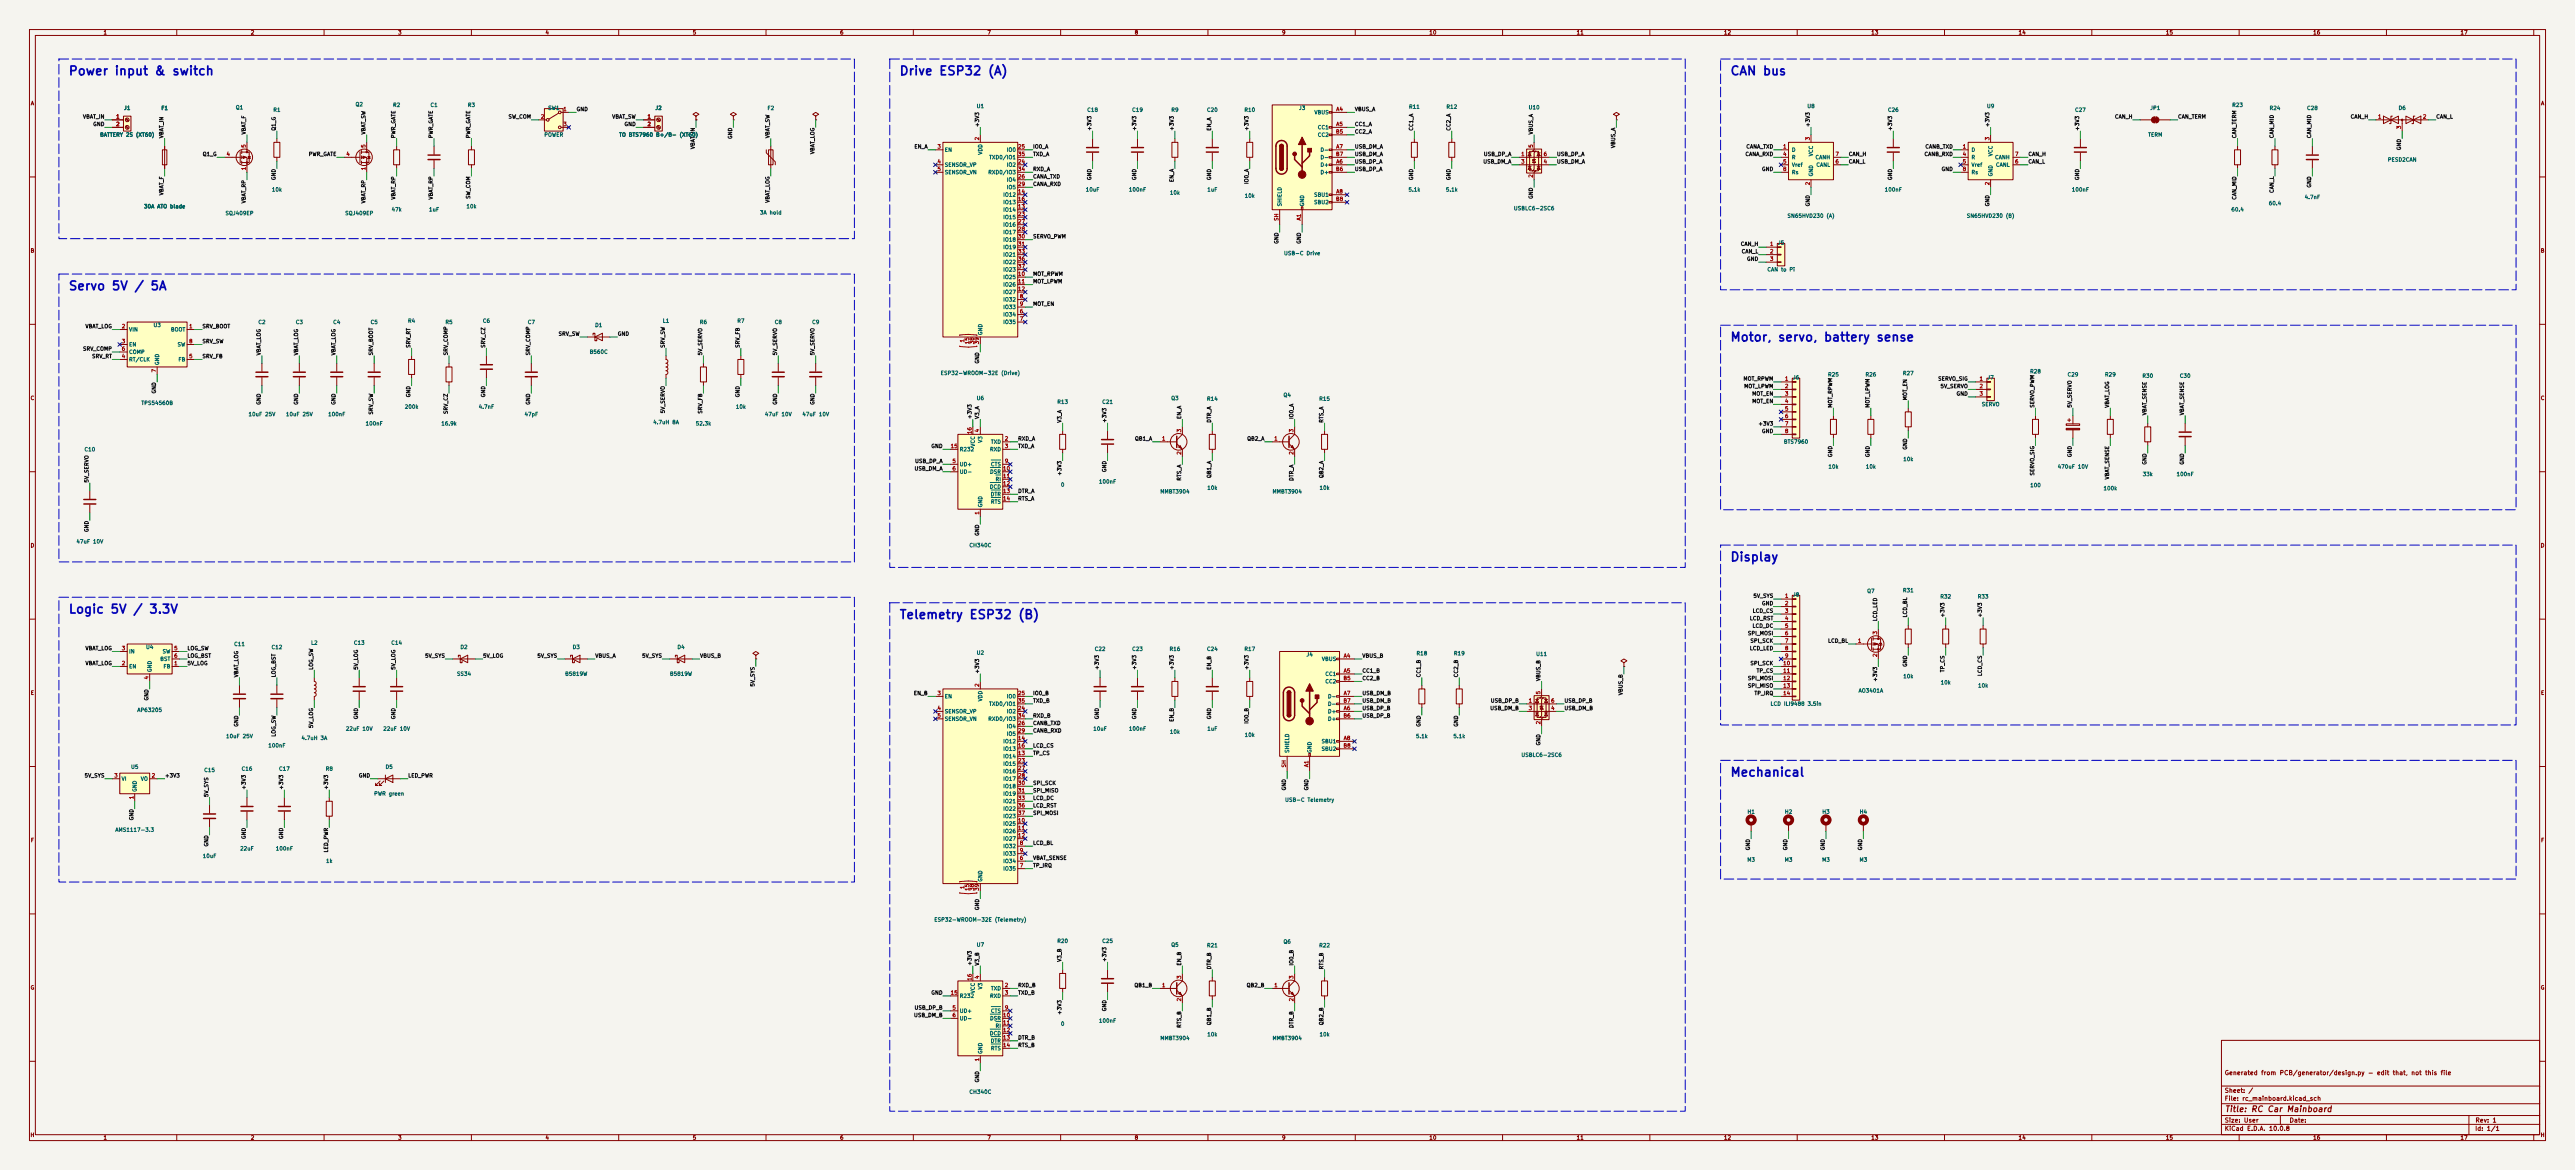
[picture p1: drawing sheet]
<svg xmlns="http://www.w3.org/2000/svg" width="874mm" height="397mm" viewBox="0 0 874 397" stroke-linecap="round" stroke-linejoin="round" font-family="sans-serif">
<defs><g id="words">
<g font-size="3" fill="#0000c2">
<text x="23.1" y="26.3">Power input &amp; switch</text>
<text x="305.1" y="26.3">Drive ESP32 (A)</text>
<text x="587.1" y="26.3">CAN bus</text>
<text x="23.1" y="99.2">Servo 5V / 5A</text>
<text x="587.1" y="116.6">Motor, servo, battery sense</text>
<text x="587.1" y="191.2">Display</text>
<text x="23.1" y="208.9">Logic 5V / 3.3V</text>
<text x="305.1" y="210.7">Telemetry ESP32 (B)</text>
<text x="587.1" y="264.2">Mechanical</text>
</g>
<text font-size="2" fill="#840000" x="755" y="377.7">Title: RC Car Mainboard</text>
<g font-size="1.5" fill="#840000">
<text x="755" y="365.1">Generated from PCB/generator/design.py - edit that, not this file</text>
<text x="755" y="371.1">Sheet: /</text>
<text x="755" y="373.8">File: rc_mainboard.kicad_sch</text>
<text x="755" y="384">KiCad E.D.A. 10.0.8</text>
<text x="755" y="381.2">Size: User</text>
<text x="777" y="381.2">Date:</text>
<text x="840" y="384">Id: 1/1</text>
<text x="840" y="381.2">Rev: 1</text>
</g>
<g font-size="1.3" fill="#840000">
<text x="35" y="12">1</text>
<text x="85" y="12">2</text>
<text x="135" y="12">3</text>
<text x="185" y="12">4</text>
<text x="235" y="12">5</text>
<text x="285" y="12">6</text>
<text x="335" y="12">7</text>
<text x="385" y="12">8</text>
<text x="435" y="12">9</text>
<text x="485" y="12">10</text>
<text x="535" y="12">11</text>
<text x="585" y="12">12</text>
<text x="635" y="12">13</text>
<text x="685" y="12">14</text>
<text x="735" y="12">15</text>
<text x="785" y="12">16</text>
<text x="835" y="12">17</text>
<text x="10.3" y="36">A</text>
<text x="862.3" y="36">A</text>
<text x="10.2" y="86">B</text>
<text x="862.2" y="86">B</text>
<text x="10.2" y="136">C</text>
<text x="862.2" y="136">C</text>
<text x="10.2" y="186">D</text>
<text x="862.2" y="186">D</text>
<text x="10.3" y="236">E</text>
<text x="862.3" y="236">E</text>
<text x="10.3" y="286">F</text>
<text x="862.3" y="286">F</text>
<text x="10.2" y="336">G</text>
<text x="862.2" y="336">G</text>
<text x="10.2" y="386">H</text>
<text x="35" y="386.9">1</text>
<text x="85" y="386.9">2</text>
<text x="135" y="386.9">3</text>
<text x="185" y="386.9">4</text>
<text x="235" y="386.9">5</text>
<text x="285" y="386.9">6</text>
<text x="335" y="386.9">7</text>
<text x="385" y="386.9">8</text>
<text x="435" y="386.9">9</text>
<text x="485" y="386.9">10</text>
<text x="535" y="386.9">11</text>
<text x="585" y="386.9">12</text>
<text x="635" y="386.9">13</text>
<text x="685" y="386.9">14</text>
<text x="735" y="386.9">15</text>
<text x="785" y="386.9">16</text>
<text x="835" y="386.9">17</text>
<text x="862.2" y="386">H</text>
</g>
<g font-size="1.3" fill="#0f0f0f">
<text x="28" y="40.5">VBAT_IN</text>
<text x="172.4" y="40.5">SW_COM</text>
<text x="195.6" y="38">GND</text>
<text x="207.6" y="40.5">VBAT_SW</text>
<text x="459.7" y="38">VBUS_A</text>
<text x="717.7" y="40.5">CAN_H</text>
<text x="739.1" y="40.5">CAN_TERM</text>
<text x="797.7" y="40.5">CAN_H</text>
<text x="826.7" y="40.5">CAN_L</text>
<text x="31.5" y="43.1">GND</text>
<text x="55.8" y="47" transform="rotate(-90 55.8 47)">VBAT_IN</text>
<text x="83.7" y="45.8" transform="rotate(-90 83.7 45.8)">VBAT_F</text>
<text x="93.9" y="44.5" transform="rotate(-90 93.9 44.5)">Q1_G</text>
<text x="124.3" y="45.8" transform="rotate(-90 124.3 45.8)">VBAT_SW</text>
<text x="134.5" y="47" transform="rotate(-90 134.5 47)">PWR_GATE</text>
<text x="147.2" y="47" transform="rotate(-90 147.2 47)">PWR_GATE</text>
<text x="159.9" y="47" transform="rotate(-90 159.9 47)">PWR_GATE</text>
<text x="211.8" y="43.1">GND</text>
<text x="248.8" y="47.3" transform="rotate(-90 248.8 47.3)">GND</text>
<text x="261.5" y="47" transform="rotate(-90 261.5 47)">VBAT_SW</text>
<text x="332.6" y="43.2" transform="rotate(-90 332.6 43.2)">+3V3</text>
<text x="370.7" y="44.5" transform="rotate(-90 370.7 44.5)">+3V3</text>
<text x="386" y="44.5" transform="rotate(-90 386 44.5)">+3V3</text>
<text x="398.7" y="44.5" transform="rotate(-90 398.7 44.5)">+3V3</text>
<text x="411.4" y="44.5" transform="rotate(-90 411.4 44.5)">EN_A</text>
<text x="424.1" y="44.5" transform="rotate(-90 424.1 44.5)">+3V3</text>
<text x="459.7" y="43.1">CC1_A</text>
<text x="459.7" y="45.6">CC2_A</text>
<text x="479.9" y="44.5" transform="rotate(-90 479.9 44.5)">CC1_A</text>
<text x="492.6" y="44.5" transform="rotate(-90 492.6 44.5)">CC2_A</text>
<text x="520.6" y="45.8" transform="rotate(-90 520.6 45.8)">VBUS_A</text>
<text x="614.6" y="43.2" transform="rotate(-90 614.6 43.2)">+3V3</text>
<text x="642.5" y="44.5" transform="rotate(-90 642.5 44.5)">+3V3</text>
<text x="675.5" y="43.2" transform="rotate(-90 675.5 43.2)">+3V3</text>
<text x="706" y="44.5" transform="rotate(-90 706 44.5)">+3V3</text>
<text x="759.3" y="47" transform="rotate(-90 759.3 47)">CAN_TERM</text>
<text x="772" y="47" transform="rotate(-90 772 47)">CAN_MID</text>
<text x="784.7" y="47" transform="rotate(-90 784.7 47)">CAN_MID</text>
<text x="68.7" y="53.2">Q1_G</text>
<text x="104.6" y="53.2">PWR_GATE</text>
<text x="236.1" y="50.7" transform="rotate(-90 236.1 50.7)">VBAT_IN</text>
<text x="276.7" y="52.4" transform="rotate(-90 276.7 52.4)">VBAT_LOG</text>
<text x="310.2" y="50.7">EN_A</text>
<text x="350.5" y="50.7">IO0_A</text>
<text x="350.5" y="53.2">TXD_A</text>
<text x="459.7" y="50.7">USB_DM_A</text>
<text x="459.7" y="53.2">USB_DM_A</text>
<text x="503.5" y="53.2">USB_DP_A</text>
<text x="528.3" y="53.2">USB_DP_A</text>
<text x="548.5" y="50.4" transform="rotate(-90 548.5 50.4)">VBUS_A</text>
<text x="592.3" y="53.2">CANA_RXD</text>
<text x="592.6" y="50.7">CANA_TXD</text>
<text x="627.4" y="53.2">CAN_H</text>
<text x="653" y="53.2">CANB_RXD</text>
<text x="653.3" y="50.7">CANB_TXD</text>
<text x="688.3" y="53.2">CAN_H</text>
<text x="815.2" y="51.1" transform="rotate(-90 815.2 51.1)">GND</text>
<text x="350.5" y="58.3">RXD_A</text>
<text x="459.7" y="55.8">USB_DP_A</text>
<text x="459.7" y="58.3">USB_DP_A</text>
<text x="503.3" y="55.8">USB_DM_A</text>
<text x="528.3" y="55.8">USB_DM_A</text>
<text x="597.9" y="58.3">GND</text>
<text x="627.4" y="55.8">CAN_L</text>
<text x="658.8" y="58.3">GND</text>
<text x="688.3" y="55.8">CAN_L</text>
<text x="93.9" y="61.3" transform="rotate(-90 93.9 61.3)">GND</text>
<text x="350.5" y="60.9">CANA_TXD</text>
<text x="350.5" y="63.4">CANA_RXD</text>
<text x="370.7" y="61.3" transform="rotate(-90 370.7 61.3)">GND</text>
<text x="386" y="61.3" transform="rotate(-90 386 61.3)">GND</text>
<text x="398.7" y="61.9" transform="rotate(-90 398.7 61.9)">EN_A</text>
<text x="411.4" y="61.3" transform="rotate(-90 411.4 61.3)">GND</text>
<text x="424.1" y="62.6" transform="rotate(-90 424.1 62.6)">IO0_A</text>
<text x="479.9" y="61.3" transform="rotate(-90 479.9 61.3)">GND</text>
<text x="492.6" y="61.3" transform="rotate(-90 492.6 61.3)">GND</text>
<text x="642.5" y="61.3" transform="rotate(-90 642.5 61.3)">GND</text>
<text x="706" y="61.3" transform="rotate(-90 706 61.3)">GND</text>
<text x="772" y="65.6" transform="rotate(-90 772 65.6)">CAN_L</text>
<text x="784.7" y="63.8" transform="rotate(-90 784.7 63.8)">GND</text>
<text x="55.8" y="66.4" transform="rotate(-90 55.8 66.4)">VBAT_F</text>
<text x="83.7" y="69.1" transform="rotate(-90 83.7 69.1)">VBAT_RP</text>
<text x="124.3" y="69.1" transform="rotate(-90 124.3 69.1)">VBAT_RP</text>
<text x="134.5" y="67.9" transform="rotate(-90 134.5 67.9)">VBAT_RP</text>
<text x="147.2" y="67.9" transform="rotate(-90 147.2 67.9)">VBAT_RP</text>
<text x="159.9" y="67.6" transform="rotate(-90 159.9 67.6)">SW_COM</text>
<text x="261.5" y="69" transform="rotate(-90 261.5 69)">VBAT_LOG</text>
<text x="520.6" y="67.6" transform="rotate(-90 520.6 67.6)">GND</text>
<text x="614.6" y="70.2" transform="rotate(-90 614.6 70.2)">GND</text>
<text x="675.5" y="70.2" transform="rotate(-90 675.5 70.2)">GND</text>
<text x="759.3" y="67.9" transform="rotate(-90 759.3 67.9)">CAN_MID</text>
<text x="350.5" y="81.2">SERVO_PWM</text>
<text x="434.2" y="82.9" transform="rotate(-90 434.2 82.9)">GND</text>
<text x="441.8" y="82.9" transform="rotate(-90 441.8 82.9)">GND</text>
<text x="590.7" y="83.7">CAN_H</text>
<text x="591" y="86.3">CAN_L</text>
<text x="592.8" y="88.8">GND</text>
<text x="350.5" y="93.9">MOT_RPWM</text>
<text x="350.5" y="96.4">MOT_LPWM</text>
<text x="350.5" y="104">MOT_EN</text>
<text x="28.9" y="111.7">VBAT_LOG</text>
<text x="68.6" y="111.7">SRV_BOOT</text>
<text x="28" y="119.3">SRV_COMP</text>
<text x="68.6" y="116.7">SRV_SW</text>
<text x="139.6" y="118.2" transform="rotate(-90 139.6 118.2)">SRV_RT</text>
<text x="165" y="118.2" transform="rotate(-90 165 118.2)">SRV_CZ</text>
<text x="189.4" y="114.2">SRV_SW</text>
<text x="209.5" y="114.2">GND</text>
<text x="225.9" y="118.2" transform="rotate(-90 225.9 118.2)">SRV_SW</text>
<text x="251.3" y="118.2" transform="rotate(-90 251.3 118.2)">SRV_FB</text>
<text x="31.1" y="121.8">SRV_RT</text>
<text x="68.6" y="121.8">SRV_FB</text>
<text x="88.8" y="120.7" transform="rotate(-90 88.8 120.7)">VBAT_LOG</text>
<text x="101.5" y="120.7" transform="rotate(-90 101.5 120.7)">VBAT_LOG</text>
<text x="114.2" y="120.7" transform="rotate(-90 114.2 120.7)">VBAT_LOG</text>
<text x="126.9" y="120.7" transform="rotate(-90 126.9 120.7)">SRV_BOOT</text>
<text x="152.3" y="120.7" transform="rotate(-90 152.3 120.7)">SRV_COMP</text>
<text x="180.2" y="120.7" transform="rotate(-90 180.2 120.7)">SRV_COMP</text>
<text x="238.6" y="120.7" transform="rotate(-90 238.6 120.7)">5V_SERVO</text>
<text x="264" y="120.7" transform="rotate(-90 264 120.7)">5V_SERVO</text>
<text x="276.7" y="120.7" transform="rotate(-90 276.7 120.7)">5V_SERVO</text>
<text x="332.6" y="123.5" transform="rotate(-90 332.6 123.5)">GND</text>
<text x="591.6" y="129.4">MOT_RPWM</text>
<text x="591.8" y="132">MOT_LPWM</text>
<text x="657.7" y="129.4">SERVO_SIG</text>
<text x="658.5" y="132">5V_SERVO</text>
<text x="53.2" y="133.7" transform="rotate(-90 53.2 133.7)">GND</text>
<text x="88.8" y="137.5" transform="rotate(-90 88.8 137.5)">GND</text>
<text x="101.5" y="137.5" transform="rotate(-90 101.5 137.5)">GND</text>
<text x="114.2" y="137.5" transform="rotate(-90 114.2 137.5)">GND</text>
<text x="139.6" y="134.9" transform="rotate(-90 139.6 134.9)">GND</text>
<text x="165" y="134.9" transform="rotate(-90 165 134.9)">GND</text>
<text x="180.2" y="137.5" transform="rotate(-90 180.2 137.5)">GND</text>
<text x="251.3" y="134.9" transform="rotate(-90 251.3 134.9)">GND</text>
<text x="264" y="137.5" transform="rotate(-90 264 137.5)">GND</text>
<text x="276.7" y="137.5" transform="rotate(-90 276.7 137.5)">GND</text>
<text x="594.6" y="134.5">MOT_EN</text>
<text x="594.6" y="137.1">MOT_EN</text>
<text x="647.6" y="135.9" transform="rotate(-90 647.6 135.9)">MOT_EN</text>
<text x="663.9" y="134.5">GND</text>
<text x="126.9" y="140.8" transform="rotate(-90 126.9 140.8)">SRV_SW</text>
<text x="152.3" y="140.6" transform="rotate(-90 152.3 140.6)">SRV_CZ</text>
<text x="225.9" y="140.4" transform="rotate(-90 225.9 140.4)">5V_SERVO</text>
<text x="238.6" y="140.5" transform="rotate(-90 238.6 140.5)">SRV_FB</text>
<text x="330.1" y="142.3" transform="rotate(-90 330.1 142.3)">+3V3</text>
<text x="332.6" y="142.3" transform="rotate(-90 332.6 142.3)">V3_A</text>
<text x="360.6" y="143.6" transform="rotate(-90 360.6 143.6)">V3_A</text>
<text x="375.8" y="143.6" transform="rotate(-90 375.8 143.6)">+3V3</text>
<text x="401.2" y="142.3" transform="rotate(-90 401.2 142.3)">EN_A</text>
<text x="411.4" y="143.6" transform="rotate(-90 411.4 143.6)">DTR_A</text>
<text x="439.3" y="142.3" transform="rotate(-90 439.3 142.3)">IO0_A</text>
<text x="449.5" y="143.6" transform="rotate(-90 449.5 143.6)">RTS_A</text>
<text x="622.2" y="138.5" transform="rotate(-90 622.2 138.5)">MOT_RPWM</text>
<text x="634.9" y="138.5" transform="rotate(-90 634.9 138.5)">MOT_LPWM</text>
<text x="690.8" y="138.5" transform="rotate(-90 690.8 138.5)">SERVO_PWM</text>
<text x="703.5" y="138.5" transform="rotate(-90 703.5 138.5)">5V_SERVO</text>
<text x="716.2" y="138.5" transform="rotate(-90 716.2 138.5)">VBAT_LOG</text>
<text x="728.9" y="141" transform="rotate(-90 728.9 141)">VBAT_SENSE</text>
<text x="741.6" y="141" transform="rotate(-90 741.6 141)">VBAT_SENSE</text>
<text x="345.4" y="149.8">RXD_A</text>
<text x="385.1" y="149.8">QB1_A</text>
<text x="423.2" y="149.8">QB2_A</text>
<text x="596.7" y="144.7">+3V3</text>
<text x="597.9" y="147.2">GND</text>
<text x="315.9" y="152.3">GND</text>
<text x="345.4" y="152.3">TXD_A</text>
<text x="622.2" y="155.3" transform="rotate(-90 622.2 155.3)">GND</text>
<text x="634.9" y="155.3" transform="rotate(-90 634.9 155.3)">GND</text>
<text x="647.6" y="152.7" transform="rotate(-90 647.6 152.7)">GND</text>
<text x="703.5" y="155.3" transform="rotate(-90 703.5 155.3)">GND</text>
<text x="310.3" y="159.9">USB_DM_A</text>
<text x="310.4" y="157.4">USB_DP_A</text>
<text x="360.6" y="161.5" transform="rotate(-90 360.6 161.5)">+3V3</text>
<text x="375.8" y="160.3" transform="rotate(-90 375.8 160.3)">GND</text>
<text x="690.8" y="161.5" transform="rotate(-90 690.8 161.5)">SERVO_SIG</text>
<text x="728.9" y="157.8" transform="rotate(-90 728.9 157.8)">GND</text>
<text x="741.6" y="157.8" transform="rotate(-90 741.6 157.8)">GND</text>
<text x="30.4" y="163.9" transform="rotate(-90 30.4 163.9)">5V_SERVO</text>
<text x="345.4" y="167.5">DTR_A</text>
<text x="401.2" y="163.2" transform="rotate(-90 401.2 163.2)">RTS_A</text>
<text x="411.4" y="162.3" transform="rotate(-90 411.4 162.3)">QB1_A</text>
<text x="439.3" y="163.3" transform="rotate(-90 439.3 163.3)">DTR_A</text>
<text x="449.5" y="162.3" transform="rotate(-90 449.5 162.3)">QB2_A</text>
<text x="716.2" y="162.8" transform="rotate(-90 716.2 162.8)">VBAT_SENSE</text>
<text x="345.4" y="170.1">RTS_A</text>
<text x="30.4" y="180.7" transform="rotate(-90 30.4 180.7)">GND</text>
<text x="332.6" y="181.9" transform="rotate(-90 332.6 181.9)">GND</text>
<text x="595" y="203.1">5V_SYS</text>
<text x="594.7" y="208.2">LCD_CS</text>
<text x="597.9" y="205.6">GND</text>
<text x="647.6" y="209.6" transform="rotate(-90 647.6 209.6)">LCD_BL</text>
<text x="660.3" y="209.6" transform="rotate(-90 660.3 209.6)">+3V3</text>
<text x="673" y="209.6" transform="rotate(-90 673 209.6)">+3V3</text>
<text x="593.1" y="215.8">SPI_MOSI</text>
<text x="593.8" y="210.7">LCD_RST</text>
<text x="594.7" y="213.3">LCD_DC</text>
<text x="637.4" y="210.9" transform="rotate(-90 637.4 210.9)">LCD_LED</text>
<text x="28.9" y="220.9">VBAT_LOG</text>
<text x="63.5" y="220.9">LOG_SW</text>
<text x="593.8" y="220.9">LCD_LED</text>
<text x="594" y="218.3">SPI_SCK</text>
<text x="620.3" y="218.3">LCD_BL</text>
<text x="28.9" y="226">VBAT_LOG</text>
<text x="63.5" y="226">5V_LOG</text>
<text x="63.5" y="223.4">LOG_BST</text>
<text x="106.6" y="227.4" transform="rotate(-90 106.6 227.4)">LOG_SW</text>
<text x="121.8" y="227.4" transform="rotate(-90 121.8 227.4)">5V_LOG</text>
<text x="134.5" y="227.4" transform="rotate(-90 134.5 227.4)">5V_LOG</text>
<text x="144.1" y="223.4">5V_SYS</text>
<text x="163.8" y="223.4">5V_LOG</text>
<text x="182.2" y="223.4">5V_SYS</text>
<text x="201.9" y="223.4">VBUS_A</text>
<text x="217.8" y="223.4">5V_SYS</text>
<text x="237.5" y="223.4">VBUS_B</text>
<text x="373.3" y="227.4" transform="rotate(-90 373.3 227.4)">+3V3</text>
<text x="386" y="227.4" transform="rotate(-90 386 227.4)">+3V3</text>
<text x="398.7" y="227.4" transform="rotate(-90 398.7 227.4)">+3V3</text>
<text x="411.4" y="227.4" transform="rotate(-90 411.4 227.4)">EN_B</text>
<text x="424.1" y="227.4" transform="rotate(-90 424.1 227.4)">+3V3</text>
<text x="462.3" y="223.4">VBUS_B</text>
<text x="594" y="226">SPI_SCK</text>
<text x="647.6" y="226.4" transform="rotate(-90 647.6 226.4)">GND</text>
<text x="81.2" y="229.9" transform="rotate(-90 81.2 229.9)">VBAT_LOG</text>
<text x="93.9" y="229.9" transform="rotate(-90 93.9 229.9)">LOG_BST</text>
<text x="256.4" y="233.1" transform="rotate(-90 256.4 233.1)">5V_SYS</text>
<text x="332.6" y="228.7" transform="rotate(-90 332.6 228.7)">+3V3</text>
<text x="462.3" y="228.5">CC1_B</text>
<text x="462.3" y="231">CC2_B</text>
<text x="482.5" y="229.9" transform="rotate(-90 482.5 229.9)">CC1_B</text>
<text x="495.2" y="229.9" transform="rotate(-90 495.2 229.9)">CC2_B</text>
<text x="523.1" y="231.2" transform="rotate(-90 523.1 231.2)">VBUS_B</text>
<text x="593.1" y="231">SPI_MOSI</text>
<text x="593.1" y="233.6">SPI_MISO</text>
<text x="596.1" y="228.5">TP_CS</text>
<text x="637.4" y="231.4" transform="rotate(-90 637.4 231.4)">+3V3</text>
<text x="660.3" y="228.2" transform="rotate(-90 660.3 228.2)">TP_CS</text>
<text x="673" y="229.5" transform="rotate(-90 673 229.5)">LCD_CS</text>
<text x="50.7" y="237.8" transform="rotate(-90 50.7 237.8)">GND</text>
<text x="310" y="236.1">EN_B</text>
<text x="350.5" y="238.7">TXD_B</text>
<text x="350.5" y="236.1">IO0_B</text>
<text x="462.3" y="236.1">USB_DM_B</text>
<text x="462.3" y="238.7">USB_DM_B</text>
<text x="505.8" y="238.7">USB_DP_B</text>
<text x="530.8" y="238.7">USB_DP_B</text>
<text x="551.1" y="236" transform="rotate(-90 551.1 236)">VBUS_B</text>
<text x="595.3" y="236.1">TP_IRQ</text>
<text x="121.8" y="244.2" transform="rotate(-90 121.8 244.2)">GND</text>
<text x="134.5" y="244.2" transform="rotate(-90 134.5 244.2)">GND</text>
<text x="350.5" y="243.7">RXD_B</text>
<text x="373.3" y="244.2" transform="rotate(-90 373.3 244.2)">GND</text>
<text x="386" y="244.2" transform="rotate(-90 386 244.2)">GND</text>
<text x="398.7" y="245" transform="rotate(-90 398.7 245)">EN_B</text>
<text x="411.4" y="244.2" transform="rotate(-90 411.4 244.2)">GND</text>
<text x="424.1" y="245.7" transform="rotate(-90 424.1 245.7)">IO0_B</text>
<text x="462.3" y="241.2">USB_DP_B</text>
<text x="462.3" y="243.7">USB_DP_B</text>
<text x="505.7" y="241.2">USB_DM_B</text>
<text x="530.8" y="241.2">USB_DM_B</text>
<text x="81.2" y="246.7" transform="rotate(-90 81.2 246.7)">GND</text>
<text x="93.9" y="250.1" transform="rotate(-90 93.9 250.1)">LOG_SW</text>
<text x="106.6" y="247.2" transform="rotate(-90 106.6 247.2)">5V_LOG</text>
<text x="350.5" y="246.3">CANB_TXD</text>
<text x="350.5" y="248.8">CANB_RXD</text>
<text x="482.5" y="246.7" transform="rotate(-90 482.5 246.7)">GND</text>
<text x="495.2" y="246.7" transform="rotate(-90 495.2 246.7)">GND</text>
<text x="350.5" y="253.9">LCD_CS</text>
<text x="350.5" y="256.4">TP_CS</text>
<text x="523.1" y="253" transform="rotate(-90 523.1 253)">GND</text>
<text x="28.6" y="264.1">5V_SYS</text>
<text x="55.9" y="264.1">+3V3</text>
<text x="83.7" y="268" transform="rotate(-90 83.7 268)">+3V3</text>
<text x="96.4" y="268" transform="rotate(-90 96.4 268)">+3V3</text>
<text x="111.6" y="268" transform="rotate(-90 111.6 268)">+3V3</text>
<text x="121.6" y="264.1">GND</text>
<text x="138.4" y="264.1">LED_PWR</text>
<text x="350.5" y="269.1">SPI_MISO</text>
<text x="350.5" y="266.6">SPI_SCK</text>
<text x="436.8" y="268.3" transform="rotate(-90 436.8 268.3)">GND</text>
<text x="444.4" y="268.3" transform="rotate(-90 444.4 268.3)">GND</text>
<text x="71" y="270.6" transform="rotate(-90 71 270.6)">5V_SYS</text>
<text x="350.5" y="274.2">LCD_RST</text>
<text x="350.5" y="271.7">LCD_DC</text>
<text x="45.6" y="278.4" transform="rotate(-90 45.6 278.4)">GND</text>
<text x="350.5" y="276.8">SPI_MOSI</text>
<text x="71" y="287.3" transform="rotate(-90 71 287.3)">GND</text>
<text x="83.7" y="284.8" transform="rotate(-90 83.7 284.8)">GND</text>
<text x="96.4" y="284.8" transform="rotate(-90 96.4 284.8)">GND</text>
<text x="350.5" y="286.9">LCD_BL</text>
<text x="111.6" y="289.3" transform="rotate(-90 111.6 289.3)">LED_PWR</text>
<text x="350.5" y="292">VBAT_SENSE</text>
<text x="594.2" y="288.6" transform="rotate(-90 594.2 288.6)">GND</text>
<text x="606.9" y="288.6" transform="rotate(-90 606.9 288.6)">GND</text>
<text x="619.6" y="288.6" transform="rotate(-90 619.6 288.6)">GND</text>
<text x="632.3" y="288.6" transform="rotate(-90 632.3 288.6)">GND</text>
<text x="350.5" y="294.5">TP_IRQ</text>
<text x="332.6" y="308.9" transform="rotate(-90 332.6 308.9)">GND</text>
<text x="330.1" y="327.7" transform="rotate(-90 330.1 327.7)">+3V3</text>
<text x="332.6" y="327.7" transform="rotate(-90 332.6 327.7)">V3_B</text>
<text x="360.6" y="326.4" transform="rotate(-90 360.6 326.4)">V3_B</text>
<text x="375.8" y="326.4" transform="rotate(-90 375.8 326.4)">+3V3</text>
<text x="401.2" y="327.7" transform="rotate(-90 401.2 327.7)">EN_B</text>
<text x="411.4" y="329" transform="rotate(-90 411.4 329)">DTR_B</text>
<text x="439.3" y="327.7" transform="rotate(-90 439.3 327.7)">IO0_B</text>
<text x="449.5" y="329" transform="rotate(-90 449.5 329)">RTS_B</text>
<text x="345.4" y="335.2">RXD_B</text>
<text x="384.9" y="335.2">QB1_B</text>
<text x="423" y="335.2">QB2_B</text>
<text x="315.9" y="337.7">GND</text>
<text x="345.4" y="337.7">TXD_B</text>
<text x="310.1" y="345.3">USB_DM_B</text>
<text x="310.3" y="342.8">USB_DP_B</text>
<text x="360.6" y="344.4" transform="rotate(-90 360.6 344.4)">+3V3</text>
<text x="375.8" y="343.2" transform="rotate(-90 375.8 343.2)">GND</text>
<text x="411.4" y="347.9" transform="rotate(-90 411.4 347.9)">QB1_B</text>
<text x="449.5" y="347.9" transform="rotate(-90 449.5 347.9)">QB2_B</text>
<text x="345.4" y="353">DTR_B</text>
<text x="401.2" y="348.8" transform="rotate(-90 401.2 348.8)">RTS_B</text>
<text x="439.3" y="348.9" transform="rotate(-90 439.3 348.9)">DTR_B</text>
<text x="345.4" y="355.5">RTS_B</text>
<text x="332.6" y="367.3" transform="rotate(-90 332.6 367.3)">GND</text>
</g>
<g font-size="1.3" fill="#a90000">
<text x="39.3" y="40.5">1</text>
<text x="183.4" y="40.5">2</text>
<text x="191" y="38">1</text>
<text x="219.6" y="40.5">1</text>
<text x="453.4" y="38">A4</text>
<text x="807" y="40.5">1</text>
<text x="822.2" y="40.5">2</text>
<text x="39.3" y="43.1">2</text>
<text x="191" y="43.1">3</text>
<text x="219.6" y="43.1">2</text>
<text x="332.6" y="47.7" transform="rotate(-90 332.6 47.7)">2</text>
<text x="453.3" y="45.6">B5</text>
<text x="453.4" y="43.1">A5</text>
<text x="614.5" y="47.7" transform="rotate(-90 614.5 47.7)">3</text>
<text x="675.5" y="47.7" transform="rotate(-90 675.5 47.7)">3</text>
<text x="815.2" y="43.9" transform="rotate(-90 815.2 43.9)">3</text>
<text x="76.7" y="53.2">4</text>
<text x="83.7" y="50.3" transform="rotate(-90 83.7 50.3)">5</text>
<text x="117.4" y="53.2">4</text>
<text x="124.3" y="50.3" transform="rotate(-90 124.3 50.3)">5</text>
<text x="318" y="50.7">3</text>
<text x="345.4" y="50.7">25</text>
<text x="345.4" y="53.2">35</text>
<text x="453.3" y="53.2">B7</text>
<text x="453.4" y="50.7">A7</text>
<text x="516.2" y="53.2">1</text>
<text x="520.6" y="50.3" transform="rotate(-90 520.6 50.3)">5</text>
<text x="523.8" y="53.2">6</text>
<text x="605.1" y="50.7">1</text>
<text x="605.1" y="53.2">4</text>
<text x="622.8" y="53.2">7</text>
<text x="666" y="50.7">1</text>
<text x="666" y="53.2">4</text>
<text x="683.8" y="53.2">7</text>
<text x="83.7" y="57.9" transform="rotate(-90 83.7 57.9)">1</text>
<text x="124.3" y="57.9" transform="rotate(-90 124.3 57.9)">1</text>
<text x="318" y="55.8">4</text>
<text x="318" y="58.3">5</text>
<text x="345.4" y="55.8">24</text>
<text x="345.4" y="58.3">34</text>
<text x="453.3" y="58.3">B6</text>
<text x="453.4" y="55.8">A6</text>
<text x="516.2" y="55.8">3</text>
<text x="523.8" y="55.8">4</text>
<text x="605.1" y="55.8">5</text>
<text x="605.1" y="58.3">8</text>
<text x="622.8" y="55.8">6</text>
<text x="666" y="55.8">5</text>
<text x="666" y="58.3">8</text>
<text x="683.8" y="55.8">6</text>
<text x="345.4" y="65.9">14</text>
<text x="345.4" y="60.8">26</text>
<text x="345.4" y="63.4">29</text>
<text x="453.4" y="65.9">A8</text>
<text x="520.6" y="60.4" transform="rotate(-90 520.6 60.4)">2</text>
<text x="614.5" y="63" transform="rotate(-90 614.5 63)">2</text>
<text x="675.5" y="63" transform="rotate(-90 675.5 63)">2</text>
<text x="345.4" y="71">13</text>
<text x="345.4" y="68.5">16</text>
<text x="453.3" y="68.5">B8</text>
<text x="345.4" y="73.5">23</text>
<text x="345.4" y="76.1">27</text>
<text x="434.2" y="75.1" transform="rotate(-90 434.2 75.1)">SH</text>
<text x="441.8" y="75" transform="rotate(-90 441.8 75)">A1</text>
<text x="345.4" y="78.6">28</text>
<text x="345.4" y="81.2">30</text>
<text x="345.4" y="83.7">31</text>
<text x="600.6" y="83.7">1</text>
<text x="345.4" y="86.2">33</text>
<text x="345.4" y="88.8">36</text>
<text x="600.6" y="86.2">2</text>
<text x="600.6" y="88.8">3</text>
<text x="345.4" y="93.9">10</text>
<text x="345.4" y="91.3">37</text>
<text x="345.4" y="96.4">11</text>
<text x="345.4" y="98.9">12</text>
<text x="346" y="101.5">8</text>
<text x="346" y="106.6">6</text>
<text x="346" y="104">9</text>
<text x="41.2" y="111.6">2</text>
<text x="64" y="111.6">1</text>
<text x="346" y="109.1">7</text>
<text x="41.2" y="116.7">3</text>
<text x="41.2" y="119.3">6</text>
<text x="64" y="116.7">8</text>
<text x="327.6" y="116.3" transform="rotate(-90 327.6 116.3)">1</text>
<text x="329.2" y="116.9" transform="rotate(-90 329.2 116.9)">15</text>
<text x="330.9" y="116.9" transform="rotate(-90 330.9 116.9)">38</text>
<text x="332.5" y="116.9" transform="rotate(-90 332.5 116.9)">39</text>
<text x="41.2" y="121.8">4</text>
<text x="64" y="121.8">5</text>
<text x="53.2" y="126.5" transform="rotate(-90 53.2 126.5)">7</text>
<text x="605.7" y="129.4">1</text>
<text x="605.7" y="132">2</text>
<text x="671.7" y="129.4">1</text>
<text x="671.7" y="132">2</text>
<text x="605.7" y="134.5">3</text>
<text x="605.7" y="137">4</text>
<text x="671.7" y="134.5">3</text>
<text x="605.7" y="139.6">5</text>
<text x="605.7" y="142.1">6</text>
<text x="330.1" y="147.4" transform="rotate(-90 330.1 147.4)">16</text>
<text x="332.6" y="146.8" transform="rotate(-90 332.6 146.8)">4</text>
<text x="340.9" y="149.7">2</text>
<text x="394.2" y="149.7">1</text>
<text x="401.2" y="146.8" transform="rotate(-90 401.2 146.8)">3</text>
<text x="432.3" y="149.7">1</text>
<text x="439.3" y="146.8" transform="rotate(-90 439.3 146.8)">3</text>
<text x="605.7" y="144.7">7</text>
<text x="605.7" y="147.2">8</text>
<text x="322.5" y="152.3">15</text>
<text x="340.9" y="152.3">3</text>
<text x="401.2" y="154.4" transform="rotate(-90 401.2 154.4)">2</text>
<text x="439.3" y="154.4" transform="rotate(-90 439.3 154.4)">2</text>
<text x="323.1" y="157.4">5</text>
<text x="323.1" y="159.9">6</text>
<text x="340.3" y="159.9">10</text>
<text x="340.9" y="157.4">9</text>
<text x="340.3" y="162.4">11</text>
<text x="340.3" y="165">12</text>
<text x="340.3" y="167.5">13</text>
<text x="340.3" y="170.1">14</text>
<text x="332.6" y="174.7" transform="rotate(-90 332.6 174.7)">1</text>
<text x="605.7" y="203.1">1</text>
<text x="605.7" y="205.6">2</text>
<text x="605.7" y="208.2">3</text>
<text x="605.7" y="210.7">4</text>
<text x="605.7" y="213.2">5</text>
<text x="605.7" y="215.8">6</text>
<text x="637.4" y="215.4" transform="rotate(-90 637.4 215.4)">3</text>
<text x="41.2" y="220.9">3</text>
<text x="59" y="220.9">5</text>
<text x="605.7" y="218.3">7</text>
<text x="605.7" y="220.9">8</text>
<text x="630.5" y="218.3">1</text>
<text x="41.2" y="225.9">2</text>
<text x="59" y="225.9">1</text>
<text x="59" y="223.4">6</text>
<text x="455.9" y="223.4">A4</text>
<text x="605.1" y="225.9">10</text>
<text x="605.7" y="223.4">9</text>
<text x="637.4" y="223" transform="rotate(-90 637.4 223)">2</text>
<text x="50.7" y="230.6" transform="rotate(-90 50.7 230.6)">4</text>
<text x="332.6" y="233.2" transform="rotate(-90 332.6 233.2)">2</text>
<text x="455.8" y="231">B5</text>
<text x="455.9" y="228.5">A5</text>
<text x="605.1" y="228.5">11</text>
<text x="605.1" y="231">12</text>
<text x="605.1" y="233.6">13</text>
<text x="318" y="236.1">3</text>
<text x="345.4" y="236.1">25</text>
<text x="345.4" y="238.6">35</text>
<text x="455.8" y="238.6">B7</text>
<text x="455.9" y="236.1">A7</text>
<text x="518.7" y="238.6">1</text>
<text x="523.1" y="235.7" transform="rotate(-90 523.1 235.7)">5</text>
<text x="526.3" y="238.6">6</text>
<text x="605.1" y="236.1">14</text>
<text x="318" y="241.2">4</text>
<text x="318" y="243.7">5</text>
<text x="345.4" y="241.2">24</text>
<text x="345.4" y="243.7">34</text>
<text x="455.8" y="243.7">B6</text>
<text x="455.9" y="241.2">A6</text>
<text x="518.7" y="241.2">3</text>
<text x="523.1" y="245.9" transform="rotate(-90 523.1 245.9)">2</text>
<text x="526.3" y="241.2">4</text>
<text x="345.4" y="251.3">14</text>
<text x="345.4" y="246.3">26</text>
<text x="345.4" y="248.8">29</text>
<text x="455.9" y="251.3">A8</text>
<text x="345.4" y="256.4">13</text>
<text x="345.4" y="253.9">16</text>
<text x="455.8" y="253.9">B8</text>
<text x="345.4" y="259">23</text>
<text x="345.4" y="261.5">27</text>
<text x="436.7" y="260.5" transform="rotate(-90 436.7 260.5)">SH</text>
<text x="444.4" y="260.4" transform="rotate(-90 444.4 260.4)">A1</text>
<text x="38.6" y="264">3</text>
<text x="51.3" y="264">2</text>
<text x="345.4" y="264">28</text>
<text x="345.4" y="266.6">30</text>
<text x="345.4" y="269.1">31</text>
<text x="45.6" y="271.3" transform="rotate(-90 45.6 271.3)">1</text>
<text x="345.4" y="271.7">33</text>
<text x="345.4" y="274.2">36</text>
<text x="345.4" y="279.3">10</text>
<text x="345.4" y="281.8">11</text>
<text x="345.4" y="276.7">37</text>
<text x="345.4" y="284.4">12</text>
<text x="346" y="286.9">8</text>
<text x="346" y="292">6</text>
<text x="346" y="289.4">9</text>
<text x="346" y="294.5">7</text>
<text x="327.6" y="301.7" transform="rotate(-90 327.6 301.7)">1</text>
<text x="329.2" y="302.4" transform="rotate(-90 329.2 302.4)">15</text>
<text x="330.9" y="302.4" transform="rotate(-90 330.9 302.4)">38</text>
<text x="332.5" y="302.4" transform="rotate(-90 332.5 302.4)">39</text>
<text x="330.1" y="332.8" transform="rotate(-90 330.1 332.8)">16</text>
<text x="332.6" y="332.2" transform="rotate(-90 332.6 332.2)">4</text>
<text x="340.9" y="335.2">2</text>
<text x="394.2" y="335.2">1</text>
<text x="401.2" y="332.2" transform="rotate(-90 401.2 332.2)">3</text>
<text x="432.3" y="335.2">1</text>
<text x="439.3" y="332.2" transform="rotate(-90 439.3 332.2)">3</text>
<text x="322.5" y="337.7">15</text>
<text x="340.9" y="337.7">3</text>
<text x="401.2" y="339.8" transform="rotate(-90 401.2 339.8)">2</text>
<text x="439.3" y="339.8" transform="rotate(-90 439.3 339.8)">2</text>
<text x="323.1" y="342.8">5</text>
<text x="323.1" y="345.3">6</text>
<text x="340.3" y="345.3">10</text>
<text x="340.3" y="347.9">11</text>
<text x="340.9" y="342.8">9</text>
<text x="340.3" y="350.4">12</text>
<text x="340.3" y="352.9">13</text>
<text x="340.3" y="355.5">14</text>
<text x="332.6" y="360.2" transform="rotate(-90 332.6 360.2)">1</text>
</g>
<g font-size="1.3" fill="#006464">
<text x="42" y="37.6">J1</text>
<text x="54.6" y="37.6">F1</text>
<text x="79.9" y="37.4">Q1</text>
<text x="92.6" y="38.2">R1</text>
<text x="120.5" y="36.4">Q2</text>
<text x="133.3" y="36.6">R2</text>
<text x="146" y="36.6">C1</text>
<text x="158.7" y="36.6">R3</text>
<text x="185.9" y="37.6">SW1</text>
<text x="222.3" y="37.6">J2</text>
<text x="260.3" y="37.6">F2</text>
<text x="331.3" y="37">U1</text>
<text x="368.9" y="38.2">C18</text>
<text x="384.1" y="38.2">C19</text>
<text x="397.4" y="38.2">R9</text>
<text x="409.5" y="38.2">C20</text>
<text x="422.2" y="38.2">R10</text>
<text x="440.7" y="37.6">J3</text>
<text x="446" y="39.1">VBUS</text>
<text x="478.1" y="37.2">R11</text>
<text x="490.8" y="37.2">R12</text>
<text x="518.7" y="37.4">U10</text>
<text x="613.3" y="37">U8</text>
<text x="640.6" y="38.2">C26</text>
<text x="674.2" y="37">U9</text>
<text x="704.1" y="38.2">C27</text>
<text x="729.7" y="37.6">JP1</text>
<text x="757.5" y="36.6">R23</text>
<text x="770.2" y="37.6">R24</text>
<text x="782.9" y="37.6">C28</text>
<text x="814" y="37.6">D6</text>
<text x="33.8" y="46.7">BATTERY 2S (XT60)</text>
<text x="184.6" y="46.7">POWER</text>
<text x="210" y="46.7">TO BTS7960 B+/B- (XT60)</text>
<text x="447.1" y="44.2">CC1</text>
<text x="447.1" y="46.7">CC2</text>
<text x="729" y="46.7">TERM</text>
<text x="320.5" y="51.8">EN</text>
<text x="333.7" y="52.6" transform="rotate(-90 333.7 52.6)">VDD</text>
<text x="341.6" y="51.8">IO0</text>
<text x="448" y="51.8">D-</text>
<text x="608" y="51.8">D</text>
<text x="615.6" y="53.2" transform="rotate(-90 615.6 53.2)">VCC</text>
<text x="669" y="51.8">D</text>
<text x="676.6" y="53.2" transform="rotate(-90 676.6 53.2)">VCC</text>
<text x="320.5" y="56.9">SENSOR_VP</text>
<text x="320.5" y="59.4">SENSOR_VN</text>
<text x="335.3" y="59.4">RXD0/IO3</text>
<text x="335.6" y="54.3">TXD0/IO1</text>
<text x="341.6" y="56.9">IO2</text>
<text x="448" y="56.9">D+</text>
<text x="448" y="59.4">D+</text>
<text x="448" y="54.3">D-</text>
<text x="608" y="54.3">R</text>
<text x="608" y="56.9">Vref</text>
<text x="608" y="59.4">Rs</text>
<text x="615.6" y="60" transform="rotate(-90 615.6 60)">GND</text>
<text x="616" y="54.3">CANH</text>
<text x="616.3" y="56.9">CANL</text>
<text x="669" y="54.3">R</text>
<text x="669" y="56.9">Vref</text>
<text x="669" y="59.4">Rs</text>
<text x="676.6" y="60" transform="rotate(-90 676.6 60)">GND</text>
<text x="677" y="54.3">CANH</text>
<text x="677.3" y="56.9">CANL</text>
<text x="810.3" y="55.1">PESD2CAN</text>
<text x="92.1" y="65.3">10k</text>
<text x="341.6" y="61.9">IO4</text>
<text x="341.6" y="64.5">IO5</text>
<text x="368.4" y="65.3">10uF</text>
<text x="383" y="65.3">100nF</text>
<text x="409.6" y="65.3">1uF</text>
<text x="477.9" y="65.3">5.1k</text>
<text x="490.6" y="65.3">5.1k</text>
<text x="639.6" y="65.3">100nF</text>
<text x="703.1" y="65.3">100nF</text>
<text x="48.7" y="71">30A ATO blade</text>
<text x="158.2" y="71">10k</text>
<text x="340.4" y="67">IO12</text>
<text x="340.4" y="69.6">IO13</text>
<text x="396.9" y="66.3">10k</text>
<text x="422.3" y="67.4">10k</text>
<text x="435.3" y="70.2" transform="rotate(-90 435.3 70.2)">SHIELD</text>
<text x="442.9" y="70.2" transform="rotate(-90 442.9 70.2)">GND</text>
<text x="445.9" y="67">SBU1</text>
<text x="445.9" y="69.6">SBU2</text>
<text x="513.7" y="71.6">USBLC6-2SC6</text>
<text x="769.9" y="69.9">60.4</text>
<text x="782.1" y="67.8">4.7nF</text>
<text x="76.4" y="73.3">SQJ409EP</text>
<text x="117" y="73.3">SQJ409EP</text>
<text x="132.8" y="72">47k</text>
<text x="145.5" y="72">1uF</text>
<text x="257.8" y="73.1">3A hold</text>
<text x="340.4" y="72.1">IO14</text>
<text x="340.4" y="74.6">IO15</text>
<text x="340.4" y="77.2">IO16</text>
<text x="606.5" y="74.2">SN65HVD230 (A)</text>
<text x="667.4" y="74.2">SN65HVD230 (B)</text>
<text x="757.2" y="72">60.4</text>
<text x="340.4" y="79.7">IO17</text>
<text x="340.4" y="82.3">IO18</text>
<text x="603.3" y="83.3">J5</text>
<text x="340.4" y="84.8">IO19</text>
<text x="340.4" y="87.3">IO21</text>
<text x="340.4" y="89.9">IO22</text>
<text x="435.7" y="86.9">USB-C Drive</text>
<text x="340.4" y="95">IO25</text>
<text x="340.4" y="92.4">IO23</text>
<text x="599.7" y="92.4">CAN to Pi</text>
<text x="340.4" y="97.5">IO26</text>
<text x="340.4" y="100">IO27</text>
<text x="340.4" y="107.7">IO34</text>
<text x="340.4" y="102.6">IO32</text>
<text x="340.4" y="105.1">IO33</text>
<text x="43.7" y="112.7">VIN</text>
<text x="51.9" y="111.2">U3</text>
<text x="57.9" y="112.7">BOOT</text>
<text x="87.5" y="110.2">C2</text>
<text x="100.2" y="110.2">C3</text>
<text x="112.9" y="110.2">C4</text>
<text x="125.6" y="110.2">C5</text>
<text x="138.3" y="109.8">R4</text>
<text x="151" y="110.2">R5</text>
<text x="163.7" y="109.8">C6</text>
<text x="179" y="110.2">C7</text>
<text x="201.8" y="111.2">D1</text>
<text x="224.8" y="109.8">L1</text>
<text x="237.4" y="110.2">R6</text>
<text x="250.1" y="109.8">R7</text>
<text x="262.8" y="110.2">C8</text>
<text x="275.5" y="110.2">C9</text>
<text x="333.7" y="113.8" transform="rotate(-90 333.7 113.8)">GND</text>
<text x="340.4" y="110.2">IO35</text>
<text x="43.7" y="117.8">EN</text>
<text x="60.1" y="117.8">SW</text>
<text x="43.7" y="122.9">RT/CLK</text>
<text x="43.7" y="120.4">COMP</text>
<text x="54.3" y="124" transform="rotate(-90 54.3 124)">GND</text>
<text x="60.4" y="122.9">FB</text>
<text x="200" y="120.3">B560C</text>
<text x="319.1" y="127.5">ESP32-WROOM-32E (Drive)</text>
<text x="608.4" y="129">J6</text>
<text x="620.3" y="128">R25</text>
<text x="633" y="128">R26</text>
<text x="645.7" y="127.6">R27</text>
<text x="674.4" y="129">J7</text>
<text x="688.9" y="127">R28</text>
<text x="701.6" y="128">C29</text>
<text x="714.3" y="128">R29</text>
<text x="727" y="128.5">R30</text>
<text x="739.7" y="128.5">C30</text>
<text x="47.8" y="137.7">TPS54560B</text>
<text x="331.3" y="136">U6</text>
<text x="358.7" y="137.3">R13</text>
<text x="373.9" y="137.3">C21</text>
<text x="397.4" y="136">Q3</text>
<text x="409.5" y="136.2">R14</text>
<text x="435.5" y="135">Q4</text>
<text x="447.6" y="136.2">R15</text>
<text x="84.2" y="141.5">10uF 25V</text>
<text x="96.9" y="141.5">10uF 25V</text>
<text x="111.2" y="141.5">100nF</text>
<text x="137.2" y="138.9">200k</text>
<text x="162.3" y="138.9">4.7nF</text>
<text x="177.9" y="141.5">47pF</text>
<text x="249.6" y="138.9">10k</text>
<text x="259.5" y="141.5">47uF 10V</text>
<text x="272.2" y="141.5">47uF 10V</text>
<text x="672.5" y="138.1">SERVO</text>
<text x="123.9" y="144.6">100nF</text>
<text x="149.6" y="144.6">16.9k</text>
<text x="221.5" y="144.2">4.7uH 8A</text>
<text x="236" y="144.6">52.3k</text>
<text x="28.5" y="153.4">C10</text>
<text x="325.6" y="153.4">R232</text>
<text x="331.2" y="151.7" transform="rotate(-90 331.2 151.7)">VCC</text>
<text x="333.7" y="150.4" transform="rotate(-90 333.7 150.4)">V3</text>
<text x="335.9" y="153.4">RXD</text>
<text x="336.2" y="150.8">TXD</text>
<text x="605.3" y="150.8">BTS7960</text>
<text x="325.6" y="158.5">UD+</text>
<text x="325.6" y="161">UD-</text>
<text x="335.9" y="161">DSR</text>
<text x="336.2" y="158.5">CTS</text>
<text x="620.4" y="159.3">10k</text>
<text x="633.1" y="159.3">10k</text>
<text x="645.8" y="156.7">10k</text>
<text x="698.3" y="159.3">470uF 10V</text>
<text x="727.1" y="161.8">33k</text>
<text x="738.6" y="161.8">100nF</text>
<text x="335.8" y="166.1">DCD</text>
<text x="337.7" y="163.5">RI</text>
<text x="359.9" y="165.4">0</text>
<text x="372.9" y="164.3">100nF</text>
<text x="393.7" y="167.7">MMBT3904</text>
<text x="409.6" y="166.4">10k</text>
<text x="431.8" y="167.7">MMBT3904</text>
<text x="447.7" y="166.4">10k</text>
<text x="688.9" y="165.6">100</text>
<text x="713.8" y="166.6">100k</text>
<text x="333.7" y="172.3" transform="rotate(-90 333.7 172.3)">GND</text>
<text x="336.1" y="168.6">DTR</text>
<text x="336.2" y="171.2">RTS</text>
<text x="25.8" y="184.7">47uF 10V</text>
<text x="328.9" y="185.9">CH340C</text>
<text x="608.4" y="202.7">J8</text>
<text x="633.6" y="201.5">Q7</text>
<text x="645.7" y="201.2">R31</text>
<text x="658.4" y="203.3">R32</text>
<text x="671.1" y="203.3">R33</text>
<text x="43.7" y="222">IN</text>
<text x="49.4" y="220.5">U4</text>
<text x="55" y="222">SW</text>
<text x="79.3" y="219.5">C11</text>
<text x="92" y="220.5">C12</text>
<text x="105.4" y="219">L2</text>
<text x="119.9" y="219">C13</text>
<text x="132.6" y="219">C14</text>
<text x="156.1" y="220.5">D2</text>
<text x="194.2" y="220.5">D3</text>
<text x="229.8" y="220.5">D4</text>
<text x="371.4" y="221.1">C22</text>
<text x="384.1" y="221.1">C23</text>
<text x="396.8" y="221.1">R16</text>
<text x="409.5" y="221.1">C24</text>
<text x="422.2" y="221.1">R17</text>
<text x="43.7" y="227">EN</text>
<text x="54.2" y="224.5">BST</text>
<text x="55.3" y="227">FB</text>
<text x="331.3" y="222.4">U2</text>
<text x="443.3" y="223">J4</text>
<text x="448.5" y="224.5">VBUS</text>
<text x="480.6" y="222.6">R18</text>
<text x="493.3" y="222.6">R19</text>
<text x="521.2" y="222.8">U11</text>
<text x="51.8" y="228.1" transform="rotate(-90 51.8 228.1)">GND</text>
<text x="154.9" y="229.5">SS34</text>
<text x="191.7" y="229.5">B5819W</text>
<text x="227.2" y="229.5">B5819W</text>
<text x="449.7" y="229.6">CC1</text>
<text x="449.7" y="232.1">CC2</text>
<text x="645.8" y="230.4">10k</text>
<text x="658.5" y="232.5">10k</text>
<text x="671.2" y="233.5">10k</text>
<text x="320.5" y="237.2">EN</text>
<text x="333.7" y="238.1" transform="rotate(-90 333.7 238.1)">VDD</text>
<text x="335.6" y="239.7">TXD0/IO1</text>
<text x="341.6" y="237.2">IO0</text>
<text x="450.6" y="237.2">D-</text>
<text x="450.6" y="239.7">D-</text>
<text x="600.8" y="239.7">LCD ILI9488 3.5in</text>
<text x="630.7" y="235.2">AO3401A</text>
<text x="46.5" y="241.8">AP63205</text>
<text x="320.5" y="242.3">SENSOR_VP</text>
<text x="320.5" y="244.8">SENSOR_VN</text>
<text x="335.3" y="244.8">RXD0/IO3</text>
<text x="341.6" y="242.3">IO2</text>
<text x="450.6" y="242.3">D+</text>
<text x="450.6" y="244.8">D+</text>
<text x="76.6" y="250.7">10uF 25V</text>
<text x="102.2" y="251.3">4.7uH 3A</text>
<text x="117.2" y="248.2">22uF 10V</text>
<text x="129.9" y="248.2">22uF 10V</text>
<text x="341.6" y="247.4">IO4</text>
<text x="341.6" y="249.9">IO5</text>
<text x="370.9" y="248.2">10uF</text>
<text x="383" y="248.2">100nF</text>
<text x="396.9" y="249.2">10k</text>
<text x="409.6" y="248.2">1uF</text>
<text x="422.3" y="250.3">10k</text>
<text x="480.4" y="250.7">5.1k</text>
<text x="493.1" y="250.7">5.1k</text>
<text x="90.9" y="253.9">100nF</text>
<text x="340.4" y="257.5">IO14</text>
<text x="340.4" y="252.4">IO12</text>
<text x="340.4" y="255">IO13</text>
<text x="437.8" y="255.6" transform="rotate(-90 437.8 255.6)">SHIELD</text>
<text x="445.5" y="255.6" transform="rotate(-90 445.5 255.6)">GND</text>
<text x="448.4" y="252.4">SBU1</text>
<text x="448.4" y="255">SBU2</text>
<text x="516.2" y="257.1">USBLC6-2SC6</text>
<text x="44.3" y="261.1">U5</text>
<text x="69.1" y="262.2">C15</text>
<text x="81.8" y="261.8">C16</text>
<text x="94.5" y="261.8">C17</text>
<text x="110.4" y="261.8">R8</text>
<text x="130.7" y="261.1">D5</text>
<text x="340.4" y="260.1">IO15</text>
<text x="340.4" y="262.6">IO16</text>
<text x="41.1" y="265.1">VI</text>
<text x="46.7" y="268.8" transform="rotate(-90 46.7 268.8)">GND</text>
<text x="47.6" y="265.1">VO</text>
<text x="340.4" y="265.1">IO17</text>
<text x="340.4" y="267.7">IO18</text>
<text x="126.8" y="270.2">PWR green</text>
<text x="340.4" y="270.2">IO19</text>
<text x="340.4" y="272.8">IO21</text>
<text x="340.4" y="275.3">IO22</text>
<text x="436" y="272.3">USB-C Telemetry</text>
<text x="340.4" y="280.4">IO25</text>
<text x="340.4" y="277.8">IO23</text>
<text x="593" y="276.3">H1</text>
<text x="605.7" y="276.3">H2</text>
<text x="618.4" y="276.3">H3</text>
<text x="631.1" y="276.3">H4</text>
<text x="39" y="282.5">AMS1117-3.3</text>
<text x="340.4" y="282.9">IO26</text>
<text x="340.4" y="285.5">IO27</text>
<text x="68.7" y="291.3">10uF</text>
<text x="81.4" y="288.8">22uF</text>
<text x="93.5" y="288.8">100nF</text>
<text x="110.5" y="293">1k</text>
<text x="340.4" y="293.1">IO34</text>
<text x="340.4" y="288">IO32</text>
<text x="340.4" y="290.5">IO33</text>
<text x="592.9" y="292.6">M3</text>
<text x="605.6" y="292.6">M3</text>
<text x="618.3" y="292.6">M3</text>
<text x="631" y="292.6">M3</text>
<text x="333.7" y="299.3" transform="rotate(-90 333.7 299.3)">GND</text>
<text x="340.4" y="295.6">IO35</text>
<text x="316.9" y="312.9">ESP32-WROOM-32E (Telemetry)</text>
<text x="331.3" y="321.4">U7</text>
<text x="358.7" y="320.2">R20</text>
<text x="373.9" y="320.2">C25</text>
<text x="397.4" y="321.4">Q5</text>
<text x="409.5" y="321.7">R21</text>
<text x="435.5" y="320.4">Q6</text>
<text x="447.6" y="321.7">R22</text>
<text x="333.7" y="335.8" transform="rotate(-90 333.7 335.8)">V3</text>
<text x="325.6" y="338.8">R232</text>
<text x="331.2" y="337.1" transform="rotate(-90 331.2 337.1)">VCC</text>
<text x="335.9" y="338.8">RXD</text>
<text x="336.2" y="336.3">TXD</text>
<text x="325.6" y="343.9">UD+</text>
<text x="325.6" y="346.4">UD-</text>
<text x="335.9" y="346.4">DSR</text>
<text x="336.2" y="343.9">CTS</text>
<text x="372.9" y="347.2">100nF</text>
<text x="335.8" y="351.5">DCD</text>
<text x="337.7" y="349">RI</text>
<text x="359.9" y="348.3">0</text>
<text x="393.7" y="353.1">MMBT3904</text>
<text x="409.6" y="351.9">10k</text>
<text x="431.8" y="353.1">MMBT3904</text>
<text x="447.7" y="351.9">10k</text>
<text x="333.7" y="357.7" transform="rotate(-90 333.7 357.7)">GND</text>
<text x="336.1" y="354">DTR</text>
<text x="336.2" y="356.6">RTS</text>
<text x="328.9" y="371.4">CH340C</text>
</g>
</g></defs>
<path d="M0 0h874v396.9h-874z" fill="#f5f4ef" stroke="#f5f4ef" stroke-width=".34"/>
<g fill="none" stroke="#840000" stroke-width=".34">
<path d="M10 10h854v376.9h-854zM12 12h850v372.9h-850zM60 10v2M110 10v2M160 10v2M210 10v2M260 10v2M310 10v2M360 10v2M410 10v2M460 10v2M510 10v2"/>
<path d="M560 10v2M610 10v2M660 10v2M710 10v2M760 10v2M810 10v2M860 10v2M276.9 39.4l1-.6-1-.7-1.1 .7 1.1 .6v1.3M260.1 50.8v1l3 3.1v1M260.9 50.8h1.5v5.1h-1.5zM261.6 49.6v7.6M276.9 40.7h.1"/>
<path d="M10 60h2M862 60h2M10 110h2M862 110h2M10 160h2M862 160h2M10 210h2M862 210h2M10 260h2M862 260h2M10 310h2M862 310h2"/>
<path d="M754 352.9h108v32h-108zM10 360h2M754 378.4h108M754 374.4h108M754 368.4h108M774 378.4v3M838 378.4v6.5M862 360h2M60 384.9v2M110 384.9v2M160 384.9v2M210 384.9v2"/>
<path d="M260 384.9v2M310 384.9v2M360 384.9v2M410 384.9v2M460 384.9v2M510 384.9v2M560 384.9v2M610 384.9v2M660 384.9v2M710 384.9v2M754 381.4h108M760 384.9v2"/>
<path d="M810 384.9v2M860 384.9v2"/>
</g>
<path d="M40.6 262.3h10.2v7h-10.2z" fill="#ffffc2"/>
<path d="M38.1 264.2h2.5M40.6 262.3h10.2v7h-10.2zM45.7 269.3v2.5M50.8 264.2h2.5M71.1 273.1v2.8M71.1 277.9v2.8" fill="none" stroke="#840000" stroke-width=".34"/>
<path d="M69.1 276.1h4.1M69.1 277.6h4.1" fill="none" stroke="#840000" stroke-width=".51"/>
<path d="M607.1 48.3h15.2v12.7h-15.2z" fill="#ffffc2"/>
<g fill="none" stroke="#840000" stroke-width=".34">
<path d="M93 48.3h2v5.1h-2zM94 47v1.3M94 53.4v1.2M133.6 50.8h2v5.1h-2zM134.6 49.6v1.2M134.6 55.9v1.3M147.3 49.6v2.7M147.3 54.4v2.8M604.5 50.8h2.6M604.5 53.4h2.6M604.5 55.9h2.6M604.5 58.4h2.6"/>
<path d="M607.1 48.3h15.2v12.7h-15.2zM614.7 45.7v2.6M622.3 53.4h2.5M622.3 55.9h2.5M614.7 61v2.5M114.3 123.2v2.8M114.3 128v2.8M191.8 223.5h7.6M193.7 222.9v-.6h.6v2.5h.6v-.6M194.3 223.5l2.5-1.2v2.5zM96.5 270.5v2.8M96.5 275.4v2.8"/>
</g>
<path d="M145.3 52.6h4.1M145.3 54.1h4.1M112.3 126.3h4M112.3 127.8h4M94.5 273.6h4.1M94.5 275.1h4.1" fill="none" stroke="#840000" stroke-width=".51"/>
<path d="M325.1 147.3h15.3v25.4h-15.3z" fill="#ffffc2"/>
<g fill="none" stroke="#840000" stroke-width=".34">
<path d="M322.6 152.4h2.5M322.6 157.5h2.5M325.1 147.3h15.3v25.4h-15.3zM330.2 144.8v2.5M332.7 144.8v2.5M340.4 149.9h2.5M340.4 152.4h2.5M340.4 157.5h2.5M359.7 147.3h2v5.1h-2zM360.7 146.1v1.2M360.7 152.4v1.3M322.6 160h2.5"/>
<path d="M332.7 172.7v2.6M340.4 160h2.5M340.4 162.6h2.5M340.4 165.1h2.5M340.4 167.7h2.5M340.4 170.2h2.5"/>
</g>
<path d="M336.1 158.6h3.5M336.4 156.1h3.2M336.1 163.7h3.5M336.4 166.2h3.2M336.4 168.8h3.2M338 161.1h1.6" fill="none" stroke="#006464" stroke-width=".34"/>
<path d="M320 48.3h25.4v66h-25.4z" fill="#ffffc2"/>
<g fill="none" stroke="#840000" stroke-width=".34">
<path d="M317.5 50.8h2.5M317.5 55.9h2.5M317.5 58.4h2.5M320 48.3h25.4v66h-25.4zM332.7 45.7v2.6M345.4 50.8h2.6M345.4 55.9h2.6M345.4 58.4h2.6M345.4 53.4h2.6M491.7 48.3h2.1v5.1h-2.1zM492.8 47v1.3M492.8 53.4v1.2"/>
<path d="M345.4 71.1h2.6M345.4 66.1h2.6M345.4 68.6h2.6M345.4 73.7h2.6M345.4 61h2.6M345.4 76.2h2.6M345.4 78.8h2.6M345.4 63.5h2.6M345.4 94h2.6M345.4 96.5h2.6M345.4 99.1h2.6M345.4 81.3h2.6"/>
<path d="M345.4 83.8h2.6M345.4 86.4h2.6M345.4 88.9h2.6M345.4 91.5h2.6M332.7 114.3v2.6M345.4 106.7h2.6M345.4 109.2h2.6M345.4 101.6h2.6M345.4 104.2h2.6M264.2 123.2v2.8M264.2 128v2.8M410.5 147.3h2v5.1h-2z"/>
<path d="M411.5 146.1v1.2M411.5 152.4v1.3M106.7 229.9v1.3l.4 .2 .2 .4-.2 .5-.4 .1 .4 .2 .2 .5-.2 .4-.4 .2 .4 .2 .2 .4-.2 .5-.4 .2 .4 .2 .2 .4-.2 .5-.4 .2v1.2"/>
</g>
<path d="M325.8 113.9v-.3l2.9-.2 2.9 .2v.3M325.8 117.3v.3l2.9 .2 2.9-.2v-.3" fill="none" stroke="#a90000" stroke-width=".34"/>
<path d="M262.1 126.3h4.1M262.1 127.8h4.1" fill="none" stroke="#840000" stroke-width=".51"/>
<path d="M431.8 35.6h20.3v35.5h-20.3z" fill="#ffffc2"/>
<g fill="none" stroke="#840000" stroke-width=".34">
<path d="M248.9 39.4l1-.6-1-.7-1 .7 1 .6v1.3M431.8 35.6h20.3v35.5h-20.3zM451.1 37.9h1v.5h-1zM452.1 38.1h5.1M55.1 50.8h1.5v5.1h-1.5zM55.9 49.6v7.6M76.2 53.4h5.3M81.5 51.5v3.8M82 51.6h2.6v3.5h-2.6M82 53.4h1.8v5M82 51.1v1M82 52.9v1"/>
<path d="M82 54.6v1.1M83.8 48.3v3.3M84.2 53.1h.8l-.4 .6zM85.1 53.6l-1 .3M116.8 53.4h5.4M122.2 51.5v3.8M122.7 51.6h2.5v3.5h-2.5M122.7 53.4h1.8v5M122.7 51.1v1M122.7 52.9v1M122.7 54.6v1.1M124.5 48.3v3.3"/>
<path d="M124.8 53.1h.8l-.4 .6zM125.7 53.6l-1 .3M159 50.8h2v5.1h-2zM160 49.6v1.2M160 55.9v1.3M248.9 40.7h.1M370.8 47v2.8M370.8 51.8v2.8M386.1 47v2.8M386.1 51.8v2.8M397.8 48.3h2v5.1h-2zM398.8 47v1.3"/>
<path d="M398.8 53.4v1.2M411.5 47v2.8M411.5 51.8v2.8M423.2 48.3h2v5.1h-2zM424.2 47v1.3M424.2 53.4v1.2M434.3 49.6l.2-.5 .5-.2 .4 .2 .2 .5M434.3 57.2l.2 .4 .5 .2 .4-.2 .2-.4M451.1 43h1v.5h-1zM451.1 45.5h1v.5h-1zM451.1 50.6h1v.5h-1zM451.1 53.1h1v.5h-1z"/>
<path d="M451.1 55.7h1v.5h-1zM451.1 58.2h1v.5h-1zM452.1 43.2h5.1M452.1 55.9h5.1M452.1 50.8h5.1M452.1 45.7h5.1M452.1 58.4h5.1M452.1 53.4h5.1M479 48.3h2.1v5.1h-2.1zM480.1 47v1.3M480.1 53.4v1.2M434.3 71.1v5.1"/>
<path d="M441.7 70.1h.5v1h-.5zM442 71.1v5.1M451.1 65.8h1v.5h-1zM451.1 68.4h1v.5h-1zM452.1 66.1h5.1M452.1 68.6h5.1M138.7 121.9h2v5.1h-2zM139.7 120.7v1.2M139.7 127v1.3M250.4 121.9h2.1v5.1h-2.1zM251.5 120.7v1.2M251.5 127v1.3"/>
<path d="M276.9 123.2v2.8M276.9 128v2.8M81.3 232.4v2.8M81.3 237.3v2.8M256.5 222.3l1.1-.7-1.1-.6-1 .6 1 .7v1.2M256.5 223.5h.1M110.7 271.8h2.1v5.1h-2.1zM111.8 270.5v1.3M111.8 276.9v1.3M128.3 264.2h7.6M129 264.9l-1.5 1.6h.8h-.8v-.8M130.3 264.9l-1.5 1.6h.7h-.7v-.8"/>
<path d="M130.8 264.2l2.5-1.3v2.6zM130.8 262.9v2.6"/>
<circle cx="82.9" cy="53.4" r="2.79"/>
<circle cx="123.6" cy="53.4" r="2.79"/>
</g>
<g fill="none" stroke="#840000" stroke-width=".51">
<path d="M368.8 50.1h4.1M368.8 51.6h4.1M384 50.1h4.1M384 51.6h4.1M409.4 50.1h4.1M409.4 51.6h4.1M433.6 48.2a1.91 1.91 0 0 1 2.1-.4 1.91 1.91 0 0 1 1.2 1.8v7.6a1.91 1.91 0 0 1-1.9 1.9 1.91 1.91 0 0 1-1.9-1.9v-7.8zM439.4 52.9v1.2l2.6 2.6M442 49v10.2M444.5 51.6v1.3l-2.5 2.5M274.8 126.3h4.1M274.8 127.8h4.1"/>
<path d="M79.2 235.5h4.1M79.2 237h4.1"/>
</g>
<g fill="#840000" stroke="#840000" stroke-width=".34">
<path d="M434.3 49.6h1.3v7.6h-1.3z"/>
<path d="M434.5 49.1l.7-.1 .4 .6h-1.3z"/>
<path d="M434.3 57.2h1.3l-.2 .4-.4 .2-.5-.2z"/>
<path d="M442 46.5l1.2 2.5h-2.5z"/>
<path d="M443.9 50.3h1.2v1.3h-1.2z"/>
<path d="M123.2 53l1 .4-1 .3z"/>
<path d="M82.5 53l1.1 .4-1.1 .3z"/>
<circle cx="439.4" cy="52.2" r=".63"/>
<circle cx="442" cy="59.2" r="1.27"/>
<circle cx="124.5" cy="51.6" r=".25"/>
<circle cx="124.5" cy="55.1" r=".25"/>
<circle cx="83.8" cy="51.6" r=".25"/>
<circle cx="83.8" cy="55.1" r=".25"/>
</g>
<path d="M184.8 36.9h6.3v7.6h-6.3z" fill="#ffffc2"/>
<g fill="none" stroke="#840000" stroke-width=".34">
<path d="M184.8 36.9h6.3v7.6h-6.3zM189.6 38.4l-3.3 2M190.5 38.1h2.5M182.9 40.7h2.5M190.5 43.2h2.5M83.8 270.5v2.8M83.8 275.4v2.8"/>
<circle cx="190" cy="38.1" r=".46"/>
<circle cx="185.9" cy="40.7" r=".46"/>
<circle cx="190" cy="43.2" r=".46"/>
</g>
<path d="M81.8 273.6h4.1M81.8 275.1h4.1" fill="none" stroke="#840000" stroke-width=".51"/>
<path d="M41.9 39.4h2.5v5.1h-2.5z" fill="#ffffc2"/>
<g fill="none" stroke="#840000" stroke-width=".34">
<path d="M41.9 39.4h2.5v5.1h-2.5zM38.1 40.7h3.8M38.1 43.2h3.8M42.6 40.3l.9 .9M42.6 42.9l.9 .8M42.8 40.2l.9 .8M42.8 42.7l.9 .8M165.1 120.7v2.8M165.1 125.5v2.8M180.3 123.2v2.8M180.3 128v2.8M375.9 146.1v2.8"/>
<path d="M375.9 150.9v2.8"/>
<circle cx="43.2" cy="40.7" r=".63"/>
<circle cx="43.2" cy="43.2" r=".63"/>
</g>
<path d="M163.1 123.7h4M163.1 125.2h4M178.3 126.3h4.1M178.3 127.8h4.1M373.9 149.1h4.1M373.9 150.6h4.1" fill="none" stroke="#840000" stroke-width=".51"/>
<path d="M518.2 50.6h5v8.1h-5z" fill="#ffffc2"/>
<g fill="#840000">
<circle cx="519.2" cy="53.4" r=".25"/>
<circle cx="520.2" cy="51.3" r=".25"/>
<circle cx="520.2" cy="57.9" r=".25"/>
<circle cx="521.2" cy="51.3" r=".25"/>
<circle cx="521.2" cy="57.9" r=".25"/>
<circle cx="522.2" cy="55.9" r=".25"/>
</g>
<g fill="none" stroke="#840000" stroke-width=".34">
<path d="M515.6 53.4h10.2M515.6 55.9h10.2M518.2 50.6h5v8.1h-5zM518.7 56.4h1M518.7 51.8h1M519.2 51.8l.5 1.1h-1zM519.2 56.4l.5 1h-1zM520.2 51.3h-1v6.6h1M520.7 48.3v2.5l-.5 .5h1l-.5 .5v5.6l-.5 .5h1l-.5 .5v2.6M520.7 54.1l.5 1h-1zM521.2 54.1h-1v.4M521.2 51.3h1v6.6h-1"/>
<path d="M521.7 56.4h1M521.7 51.8h1M522.2 51.8l.5 1.1h-1zM522.2 56.4l.5 1h-1z"/>
</g>
<path d="M222.2 39.4h2.6v5.1h-2.6z" fill="#ffffc2"/>
<g fill="none" stroke="#840000" stroke-width=".34">
<path d="M222.2 39.4h2.6v5.1h-2.6zM236.2 39.4l1-.6-1-.7-1 .7 1 .6v1.3M548.6 39.4l1.1-.6-1.1-.7-1 .7 1 .6v1.3M218.4 40.7h3.8M218.4 43.2h3.8M223 40.3l.9 .9M223 42.9l.9 .8M223.2 40.2l.8 .8M223.2 42.7l.8 .8M236.2 40.7h.1M548.6 40.7h.1M199.4 114.3h7.6"/>
<path d="M201.3 113.7v-.6h.6v2.5h.7v-.6M201.9 114.3l2.6-1.2v2.5zM393.7 149.9h5.7M399.4 150.5l1.9 1.9v2.6M401.3 144.8v2.5l-1.9 1.9M431.8 149.9h5.7M437.5 150.5l1.9 1.9v2.6M439.4 144.8v2.5l-1.9 1.9M448.6 147.3h2v5.1h-2zM449.6 146.1v1.2M449.6 152.4v1.3M94 232.4v2.8"/>
<path d="M94 237.3v2.8M153.7 223.5h7.6M155.6 222.9v-.6h.6v2.5h.6v-.6M156.2 223.5l2.5-1.2v2.5zM227.3 223.5h7.6M229.2 222.9v-.6h.7v2.5h.6v-.6M229.9 223.5l2.5-1.2v2.5z"/>
<circle cx="223.5" cy="40.7" r=".63"/>
<circle cx="223.5" cy="43.2" r=".63"/>
<circle cx="400" cy="149.9" r="2.82"/>
<circle cx="438.1" cy="149.9" r="2.82"/>
</g>
<path d="M399.4 148v3.8M437.5 148v3.8M91.9 235.5h4.1M91.9 237h4.1" fill="none" stroke="#840000" stroke-width=".51"/>
<g fill="#840000" stroke="#840000" stroke-width=".34">
<path d="M400 151.7l.6-.5 .5 1z"/>
<path d="M438.1 151.7l.6-.5 .5 1z"/>
</g>
<path d="M43.2 218.5h15.2v10.1h-15.2z" fill="#ffffc2"/>
<g fill="none" stroke="#840000" stroke-width=".34">
<path d="M101.6 123.2v2.8M101.6 128v2.8M127 123.2v2.8M127 128v2.8M151.4 124.5h2v5.1h-2zM152.4 123.2v1.3M152.4 129.6v1.2M226.1 120.7v1.2l.4 .2 .2 .5-.2 .4-.4 .2 .4 .2 .2 .5-.2 .4-.4 .2 .4 .2 .2 .4-.2 .5-.4 .2 .4 .1 .2 .5-.2 .4-.4 .2v1.3M237.7 124.5h2.1v5.1h-2.1zM238.8 123.2v1.3M238.8 129.6v1.2M30.5 166.4v2.8"/>
<path d="M30.5 171.2v2.8M43.2 218.5h15.2v10.1h-15.2zM40.6 226.1h2.6M40.6 221h2.6M50.8 228.6v2.6M58.4 226.1h2.6M58.4 221h2.6M58.4 223.5h2.6M121.9 229.9v2.8M121.9 234.7v2.8M134.6 229.9v2.8M134.6 234.7v2.8"/>
</g>
<path d="M99.6 126.3h4M99.6 127.8h4M125 126.3h4M125 127.8h4M28.4 169.4h4.1M28.4 171h4.1M119.9 232.9h4.1M119.9 234.5h4.1M132.6 232.9h4.1M132.6 234.5h4.1" fill="none" stroke="#840000" stroke-width=".51"/>
<path d="M43.2 109.2h20.3v15.3h-20.3z" fill="#ffffc2"/>
<g fill="none" stroke="#840000" stroke-width=".34">
<path d="M40.6 111.8h2.6M40.6 116.9h2.6M40.6 119.4h2.6M43.2 109.2h20.3v15.3h-20.3zM63.5 111.8h2.5M63.5 116.9h2.5M40.6 121.9h2.6M53.3 124.5v2.5M63.5 121.9h2.5M88.9 123.2v2.8M88.9 128v2.8M373.4 229.9v2.8"/>
<path d="M373.4 234.7v2.8M386.1 229.9v2.8M386.1 234.7v2.8M481.6 233.7h2v5.1h-2zM482.6 232.4v1.3M482.6 238.8v1.3M494.3 233.7h2v5.1h-2zM495.3 232.4v1.3M495.3 238.8v1.3"/>
</g>
<path d="M86.9 126.3h4M86.9 127.8h4M371.3 232.9h4.1M371.3 234.5h4.1M384 232.9h4.1M384 234.5h4.1" fill="none" stroke="#840000" stroke-width=".51"/>
<path d="M520.7 236h5.1v8.1h-5.1z" fill="#ffffc2"/>
<g fill="#840000">
<circle cx="521.7" cy="238.8" r=".25"/>
<circle cx="522.7" cy="236.8" r=".25"/>
<circle cx="522.7" cy="243.4" r=".25"/>
<circle cx="523.7" cy="236.8" r=".25"/>
<circle cx="523.7" cy="243.4" r=".25"/>
<circle cx="524.8" cy="241.3" r=".25"/>
</g>
<g fill="none" stroke="#840000" stroke-width=".34">
<path d="M518.2 238.8h10.1M520.7 236h5.1v8.1h-5.1zM521.2 237.3h1M521.7 237.3l.5 1h-1zM522.7 236.8h-1v6.6h1M523.2 233.7v2.5l-.5 .6h1l-.5 .5v5.5l-.5 .6h1l-.5 .5v2.5M523.2 239.5l.5 1.1h-1zM523.7 239.5h-1v.4M523.7 236.8h1.1v6.6h-1.1M524.3 237.3h1M524.8 237.3l.5 1h-1zM551.2 224.8l1-.6-1-.7-1 .7 1 .6v1.3"/>
<path d="M551.2 226.1h.1M518.2 241.3h10.1M521.2 241.8h1M521.7 241.8l.5 1h-1zM524.3 241.8h1M524.8 241.8l.5 1h-1zM594.4 279.4v2.6M607.1 279.4v2.6M619.8 279.4v2.6"/>
</g>
<g fill="none" stroke="#840000" stroke-width="1.3">
<circle cx="594.4" cy="278.2" r="1.27"/>
<circle cx="607.1" cy="278.2" r="1.27"/>
<circle cx="619.8" cy="278.2" r="1.27"/>
</g>
<path d="M320 233.7h25.4v66h-25.4z" fill="#ffffc2"/>
<g fill="none" stroke="#840000" stroke-width=".34">
<path d="M317.5 236.2h2.5M320 233.7h25.4v66h-25.4zM332.7 231.2v2.5M345.4 236.2h2.6M345.4 238.8h2.6M397.8 231.2h2v5h-2zM398.8 229.9v1.3M398.8 236.2v1.3M411.5 229.9v2.8M411.5 234.7v2.8M317.5 241.3h2.5M317.5 243.9h2.5"/>
<path d="M345.4 241.3h2.6M345.4 243.9h2.6M345.4 256.6h2.6M345.4 251.5h2.6M345.4 254h2.6M345.4 259.1h2.6M345.4 246.4h2.6M345.4 248.9h2.6M345.4 279.4h2.6M345.4 261.6h2.6M345.4 264.2h2.6M345.4 266.7h2.6"/>
<path d="M345.4 269.3h2.6M345.4 271.8h2.6M345.4 274.3h2.6M345.4 276.9h2.6M332.7 299.7v2.6M345.4 292.1h2.6M345.4 294.7h2.6M345.4 287h2.6M345.4 289.6h2.6M345.4 282h2.6M345.4 284.5h2.6M431.8 335.3h5.7"/>
<path d="M437.5 335.9l1.9 1.9v2.6M439.4 330.2v2.6l-1.9 1.9"/>
<circle cx="438.1" cy="335.3" r="2.82"/>
</g>
<path d="M325.8 299.3v-.2l2.9-.3 2.9 .3v.2M325.8 302.8v.2l2.9 .2 2.9-.2v-.2" fill="none" stroke="#a90000" stroke-width=".34"/>
<path d="M409.4 232.9h4.1M409.4 234.5h4.1M437.5 333.4v3.8" fill="none" stroke="#840000" stroke-width=".51"/>
<path d="M438.1 337.1l.6-.5 .5 1z" fill="#840000" stroke="#840000" stroke-width=".34"/>
<path d="M325.1 332.8h15.3v25.4h-15.3z" fill="#ffffc2"/>
<g fill="none" stroke="#840000" stroke-width=".34">
<path d="M423.2 231.2h2v5h-2zM424.2 229.9v1.3M424.2 236.2v1.3M322.6 337.8h2.5M325.1 332.8h15.3v25.4h-15.3zM330.2 330.2v2.6M332.7 330.2v2.6M340.4 335.3h2.5M340.4 337.8h2.5M359.7 330.2h2v5.1h-2zM360.7 329v1.2M360.7 335.3v1.3"/>
<path d="M375.9 329v2.7M375.9 333.8v2.8M393.7 335.3h5.7M399.4 335.9l1.9 1.9v2.6M401.3 330.2v2.6l-1.9 1.9M322.6 342.9h2.5M322.6 345.5h2.5M332.7 358.2v2.5M340.4 342.9h2.5M340.4 345.5h2.5M340.4 348h2.5M340.4 350.5h2.5"/>
<path d="M340.4 353.1h2.5M340.4 355.6h2.5"/>
<circle cx="400" cy="335.3" r="2.82"/>
</g>
<path d="M336.1 349.1h3.5M336.1 344h3.5M336.4 351.6h3.2M336.4 341.5h3.2M336.4 354.2h3.2M338 346.6h1.6" fill="none" stroke="#006464" stroke-width=".34"/>
<path d="M373.9 332h4.1M373.9 333.5h4.1M399.4 333.4v3.8" fill="none" stroke="#840000" stroke-width=".51"/>
<path d="M400 337.1l.6-.5 .5 1z" fill="#840000" stroke="#840000" stroke-width=".34"/>
<path d="M434.3 221h20.4v35.6h-20.4z" fill="#ffffc2"/>
<g fill="none" stroke="#840000" stroke-width=".34">
<path d="M434.3 221h20.4v35.6h-20.4zM436.9 235l.2-.5 .4-.2 .5 .2 .1 .5M453.6 223.3h1.1v.5h-1.1zM453.6 228.4h1.1v.5h-1.1zM453.6 230.9h1.1v.5h-1.1zM453.6 236h1.1v.5h-1.1zM453.6 238.5h1.1v.5h-1.1zM454.7 223.5h5M454.7 228.6h5M454.7 236.2h5M454.7 231.2h5M454.7 238.8h5"/>
<path d="M436.9 242.6l.2 .4 .4 .2 .5-.2 .1-.4M436.9 256.6v5M444.2 255.5h.6v1.1h-.6zM444.5 256.6v5M453.6 241.1h1.1v.5h-1.1zM453.6 243.6h1.1v.5h-1.1zM453.6 251.2h1.1v.5h-1.1zM453.6 253.8h1.1v.5h-1.1zM454.7 241.3h5M454.7 251.5h5M454.7 243.9h5M454.7 254h5"/>
<path d="M632.5 279.4v2.6M410.5 332.8h2v5h-2zM411.5 331.5v1.3M411.5 337.8v1.3M448.6 332.8h2v5h-2zM449.6 331.5v1.3M449.6 337.8v1.3"/>
</g>
<path d="M436.2 233.6a1.91 1.91 0 0 1 2-.4 1.91 1.91 0 0 1 1.2 1.8v7.6a1.91 1.91 0 0 1-1.9 1.9 1.91 1.91 0 0 1-1.9-1.9v-7.8zM442 238.3v1.2l2.5 2.6M444.5 234.5v10.1M447 237v1.3l-2.5 2.5" fill="none" stroke="#840000" stroke-width=".51"/>
<g fill="#840000" stroke="#840000" stroke-width=".34">
<path d="M436.9 235h1.2v7.6h-1.2z"/>
<path d="M437.1 234.5l.7-.1 .3 .6h-1.2z"/>
<path d="M436.9 242.6h1.2l-.1 .4-.5 .2-.4-.2z"/>
<path d="M444.5 231.9l1.3 2.6h-2.6z"/>
<path d="M446.4 235.7h1.3v1.3h-1.3z"/>
<circle cx="442" cy="237.6" r=".63"/>
<circle cx="444.5" cy="244.6" r="1.27"/>
</g>
<circle cx="632.5" cy="278.2" r="1.27" fill="none" stroke="#840000" stroke-width="1.3"/>
<path d="M608.3 202h2.6v35.5h-2.6z" fill="#ffffc2"/>
<g fill="none" stroke="#840000" stroke-width=".34">
<path d="M642.6 47v2.8M642.6 51.8v2.8M604.5 203.2h3.8M604.5 205.8h3.8M604.5 208.3h3.8M604.5 210.8h3.8M604.5 213.4h3.8M604.5 215.9h3.8M604.5 218.5h3.8M608.3 202h2.6v35.5h-2.6zM608.3 203.1h1.3v.3h-1.3zM608.3 205.6h1.3v.3h-1.3z"/>
<path d="M608.3 208.2h1.3v.2h-1.3zM608.3 210.7h1.3v.3h-1.3zM608.3 213.3h1.3v.2h-1.3zM608.3 215.8h1.3v.3h-1.3zM608.3 218.3h1.3v.3h-1.3zM629.9 218.5h5.4M635.3 216.6v3.8M635.8 216.7h2.5v3.5h-2.5M635.8 218.5h1.7v5M635.8 216.2v1M635.8 218v1M635.8 219.7v1.1"/>
<path d="M637.5 213.4v3.3M637.9 218.2h.8l-.4 .6zM638.8 218.7l-1 .3M646.7 213.4h2v5.1h-2zM647.7 212.1v1.3M647.7 218.5v1.2M659.4 213.4h2v5.1h-2zM660.4 212.1v1.3M660.4 218.5v1.2M672.1 213.4h2v5.1h-2zM673.1 212.1v1.3M673.1 218.5v1.2"/>
<path d="M604.5 221h3.8M604.5 223.5h3.8M604.5 226.1h3.8M604.5 228.6h3.8M604.5 231.2h3.8M604.5 233.7h3.8M604.5 236.2h3.8M608.3 220.9h1.3v.2h-1.3zM608.3 223.4h1.3v.3h-1.3zM608.3 226h1.3v.2h-1.3zM608.3 228.5h1.3v.3h-1.3zM608.3 231h1.3v.3h-1.3z"/>
<path d="M608.3 233.6h1.3v.2h-1.3zM608.3 236.1h1.3v.3h-1.3z"/>
<circle cx="636.7" cy="218.5" r="2.79"/>
</g>
<g fill="#840000" stroke="#840000" stroke-width=".34">
<path d="M636.3 218.1l1 .4-1 .3z"/>
<circle cx="637.5" cy="216.7" r=".25"/>
<circle cx="637.5" cy="220.2" r=".25"/>
</g>
<path d="M640.6 50.1h4.1M640.6 51.6h4.1" fill="none" stroke="#840000" stroke-width=".51"/>
<path d="M674.4 128.3h2.5v7.6h-2.5z" fill="#ffffc2"/>
<g fill="none" stroke="#840000" stroke-width=".34">
<path d="M670.6 129.6h3.8M670.6 132.1h3.8M670.6 134.6h3.8M674.4 128.3h2.5v7.6h-2.5zM674.4 129.4h1.2v.3h-1.2zM674.4 132h1.2v.2h-1.2zM674.4 134.5h1.2v.3h-1.2zM689.9 142.3h2v5h-2zM690.9 141v1.3M690.9 147.3v1.3M701.3 143.8h4.6v.5h-4.6zM701.8 142.5h1"/>
<path d="M702.3 142v1M703.6 141v2.8M703.6 145.8v2.8M715.3 142.3h2v5h-2zM716.3 141v1.3M716.3 147.3v1.3M728 144.8h2v5.1h-2zM729 143.5v1.3M729 149.9v1.3M741.7 143.5v2.8M741.7 148.4v2.8"/>
</g>
<path d="M701.3 145.3h4.6v.5h-4.6z" fill="#840000" stroke="#840000" stroke-width=".34"/>
<path d="M739.6 146.6h4.1M739.6 148.1h4.1" fill="none" stroke="#840000" stroke-width=".51"/>
<path d="M668 48.3h15.3v12.7h-15.3z" fill="#ffffc2"/>
<path d="M665.5 50.8h2.5M665.5 53.4h2.5M665.5 55.9h2.5M665.5 58.4h2.5M668 48.3h15.3v12.7h-15.3zM675.6 45.7v2.6M683.3 53.4h2.5M683.3 55.9h2.5M675.6 61v2.5" fill="none" stroke="#840000" stroke-width=".34"/>
<path d="M603.2 82.6h2.6v7.6h-2.6z" fill="#ffffc2"/>
<g fill="none" stroke="#840000" stroke-width=".34">
<path d="M809 39.4l5.1 2.5v-2.5l-5.1 2.5zM812 39.4h-.5v2.5h-.5M816.6 39.4l5.1 2.5v-2.5l-5.1 2.5zM819.7 39.4h-.6v2.5h-.5M784.9 49.6v2.7M784.9 54.4v2.8M806.4 40.7h17.8M815.3 40.7v3.8M599.4 83.8h3.8M599.4 86.4h3.8M599.4 88.9h3.8M603.2 82.6h2.6v7.6h-2.6z"/>
<path d="M603.2 83.7h1.3v.3h-1.3zM603.2 86.3h1.3v.2h-1.3zM603.2 88.8h1.3v.3h-1.3zM646.7 139.7h2v5.1h-2zM647.7 138.5v1.2M647.7 144.8v1.3"/>
</g>
<circle cx="815.3" cy="40.7" r=".25" fill="#840000" stroke="#840000" stroke-width=".34"/>
<path d="M782.8 52.6h4.1M782.8 54.1h4.1" fill="none" stroke="#840000" stroke-width=".51"/>
<path d="M608.3 128.3h2.6v20.3h-2.6z" fill="#ffffc2"/>
<g fill="none" stroke="#840000" stroke-width=".34">
<path d="M731.3 39.6v2.1M731.8 39.6v2.1M38.1 40.7h3.8M38.1 43.2h3.8M55.9 49.6v1.2M55.9 55.9v1.3M218.4 40.7h3.8M218.4 43.2h3.8M236.2 40.7h.1M706.1 47v2.8M706.1 51.8v2.8M726.4 40.7h3.8"/>
<path d="M732.8 40.7h3.8M758.4 50.8h2.1v5.1h-2.1zM759.5 49.6v1.2M759.5 55.9v1.3M771.1 50.8h2.1v5.1h-2.1zM772.2 49.6v1.2M772.2 55.9v1.3M604.5 129.6h3.8M604.5 132.1h3.8M604.5 134.6h3.8M604.5 137.2h3.8M604.5 139.7h3.8"/>
<path d="M608.3 128.3h2.6v20.3h-2.6zM608.3 129.4h1.3v.3h-1.3zM608.3 132h1.3v.2h-1.3zM608.3 134.5h1.3v.3h-1.3zM608.3 137.1h1.3v.2h-1.3zM608.3 139.6h1.3v.3h-1.3zM604.5 142.3h3.8M604.5 144.8h3.8M604.5 147.3h3.8M608.3 142.1h1.3v.3h-1.3zM608.3 144.7h1.3v.2h-1.3zM608.3 147.2h1.3v.3h-1.3z"/>
<path d="M621.3 142.3h2v5h-2zM622.3 141v1.3M622.3 147.3v1.3M634 142.3h2v5h-2zM635 141v1.3M635 147.3v1.3"/>
</g>
<path d="M704.1 50.1h4.1M704.1 51.6h4.1" fill="none" stroke="#840000" stroke-width=".51"/>
<g fill="#840000" stroke="#840000" stroke-width=".34">
<path d="M731 40.2h1v1h-1z"/>
<path d="M730.5 39.9l.8-.3v2.1l-.6-.2-.4-.5z"/>
<path d="M731.8 39.6l.7 .3 .3 .8-.3 .7-.7 .3z"/>
</g>
<g fill="none" stroke="#009600" stroke-width=".34">
<path d="M193 38.1h2.6M457.2 38.1h2.5M35.6 40.7h2.5M35.6 43.2h2.5M55.9 47v2.6M55.9 57.2v2.5M73.7 53.4h2.5M83.8 45.7v2.6M83.8 58.4v2.6M94 44.5v2.5M94 54.6v2.6M114.3 53.4h2.5"/>
<path d="M124.5 45.7v2.6M124.5 58.4v2.6M134.6 47v2.6M134.6 57.2v2.5M147.3 47v2.6M147.3 57.2v2.5M160 47v2.6M160 57.2v2.5M180.3 40.7h2.6M215.9 40.7h2.5M215.9 43.2h2.5M236.2 40.7v2.5"/>
<path d="M248.9 40.7v2.5M261.6 47v2.6M261.6 57.2v2.5M276.9 40.7v2.5M315 50.8h2.5M332.7 43.2v2.5M348 53.4h2.5M348 50.8h2.5M348 58.4h2.5M370.8 44.5v2.5M370.8 54.6v2.6M386.1 44.5v2.5"/>
<path d="M386.1 54.6v2.6M398.8 44.5v2.5M398.8 54.6v2.6M411.5 44.5v2.5M411.5 54.6v2.6M424.2 44.5v2.5M424.2 54.6v2.6M457.2 53.4h2.5M457.2 43.2h2.5M457.2 50.8h2.5M457.2 58.4h2.5M457.2 55.9h2.5"/>
<path d="M457.2 45.7h2.5M480.1 44.5v2.5M480.1 54.6v2.6M492.8 44.5v2.5M492.8 54.6v2.6M513.1 53.4h2.5M513.1 55.9h2.5M520.7 45.7v2.6M525.8 53.4h2.5M525.8 55.9h2.5M548.6 40.7v2.5M602 53.4h2.5"/>
<path d="M602 50.8h2.5M602 58.4h2.5M614.7 43.2v2.5M624.8 53.4h2.6M624.8 55.9h2.6M642.6 44.5v2.5M642.6 54.6v2.6M662.9 53.4h2.6M662.9 50.8h2.6M662.9 58.4h2.6M675.6 43.2v2.5M685.8 53.4h2.5"/>
<path d="M685.8 55.9h2.5M706.1 44.5v2.5M706.1 54.6v2.6M723.9 40.7h2.5M736.6 40.7h2.5M759.5 47v2.6M759.5 57.2v2.5M772.2 47v2.6M772.2 57.2v2.5M784.9 47v2.6M784.9 57.2v2.5M803.9 40.7h2.5"/>
<path d="M815.3 44.5v2.5M824.2 40.7h2.6M348 63.5h2.5M348 61h2.5M434.3 76.2v2.6M442 76.2v2.6M520.7 61v2.5M614.7 63.5v2.6M675.6 63.5v2.6M348 94h2.5M348 96.5h2.5M348 81.3h2.5"/>
<path d="M596.9 86.4h2.5M596.9 88.9h2.5M596.9 83.8h2.5M38.1 111.8h2.5M38.1 119.4h2.5M66 111.8h2.6M66 116.9h2.6M139.7 118.1v2.6M165.1 118.1v2.6M196.8 114.3h2.6M207 114.3h2.5M226.1 118.1v2.6"/>
<path d="M251.5 118.1v2.6M332.7 116.9v2.5M348 104.2h2.5M38.1 121.9h2.5M53.3 127v2.6M66 121.9h2.6M88.9 120.7v2.5M88.9 130.8v2.6M101.6 120.7v2.5M101.6 130.8v2.6M114.3 120.7v2.5M114.3 130.8v2.6"/>
<path d="M127 120.7v2.5M127 130.8v2.6M139.7 128.3v2.5M152.4 120.7v2.5M152.4 130.8v2.6M165.1 128.3v2.5M180.3 120.7v2.5M180.3 130.8v2.6M226.1 128.3v2.5M238.8 120.7v2.5M238.8 130.8v2.6M251.5 128.3v2.5"/>
<path d="M264.2 120.7v2.5M264.2 130.8v2.6M276.9 120.7v2.5M276.9 130.8v2.6M602 132.1h2.5M602 134.6h2.5M602 137.2h2.5M602 129.6h2.5M622.3 138.5v2.5M635 138.5v2.5M647.7 135.9v2.6M668 132.1h2.6"/>
<path d="M668 134.6h2.6M668 129.6h2.6M690.9 138.5v2.5M703.6 138.5v2.5M716.3 138.5v2.5M320 157.5h2.6M320 152.4h2.6M330.2 142.3v2.5M332.7 142.3v2.5M342.9 149.9h2.5M342.9 152.4h2.5M360.7 143.5v2.6"/>
<path d="M360.7 153.7v2.5M375.9 143.5v2.6M375.9 153.7v2.5M391.2 149.9h2.5M401.3 142.3v2.5M401.3 155v2.5M411.5 143.5v2.6M411.5 153.7v2.5M429.3 149.9h2.5M439.4 142.3v2.5M439.4 155v2.5M449.6 143.5v2.6"/>
<path d="M449.6 153.7v2.5M602 144.8h2.5M602 147.3h2.5M622.3 148.6v2.6M635 148.6v2.6M647.7 146.1v2.5M690.9 148.6v2.6M703.6 148.6v2.6M716.3 148.6v2.6M729 141v2.5M729 151.2v2.5M741.7 141v2.5"/>
<path d="M741.7 151.2v2.5M30.5 163.9v2.5M30.5 174v2.6M320 160h2.6M332.7 175.3v2.5M342.9 167.7h2.5M342.9 170.2h2.5M602 218.5h2.5M602 203.2h2.5M602 205.8h2.5M602 208.3h2.5M602 210.8h2.5"/>
<path d="M602 213.4h2.5M602 215.9h2.5M627.4 218.5h2.5M637.5 210.8v2.6M647.7 209.6v2.5M647.7 219.7v2.6M660.4 209.6v2.5M660.4 219.7v2.6M673.1 209.6v2.5M673.1 219.7v2.6M38.1 226.1h2.5M38.1 221h2.5"/>
<path d="M50.8 231.2v2.5M61 223.5h2.5M61 226.1h2.5M61 221h2.5M81.3 229.9v2.5M94 229.9v2.5M106.7 227.4v2.5M106.7 237.5v2.6M121.9 227.4v2.5M121.9 237.5v2.6M134.6 227.4v2.5M134.6 237.5v2.6"/>
<path d="M151.1 223.5h2.6M161.3 223.5h2.5M189.2 223.5h2.6M199.4 223.5h2.5M224.8 223.5h2.5M234.9 223.5h2.6M256.5 223.5v2.6M315 236.2h2.5M332.7 228.6v2.6M348 236.2h2.5M348 238.8h2.5M373.4 227.4v2.5"/>
<path d="M373.4 237.5v2.6M386.1 227.4v2.5M386.1 237.5v2.6M398.8 227.4v2.5M398.8 237.5v2.6M411.5 227.4v2.5M411.5 237.5v2.6M424.2 227.4v2.5M424.2 237.5v2.6M459.7 223.5h2.6M459.7 228.6h2.6M459.7 231.2h2.6"/>
<path d="M459.7 236.2h2.6M459.7 238.8h2.6M482.6 229.9v2.5M495.3 229.9v2.5M515.6 238.8h2.6M523.2 231.2v2.5M528.3 238.8h2.6M551.2 226.1v2.5M602 228.6h2.5M602 231.2h2.5M602 236.2h2.5M602 226.1h2.5"/>
<path d="M602 221h2.5M602 233.7h2.5M637.5 223.5v2.6M81.3 240.1v2.5M94 240.1v2.5M348 256.6h2.5M348 243.9h2.5M348 246.4h2.5M348 254h2.5M348 248.9h2.5M459.7 241.3h2.6M459.7 243.9h2.6"/>
<path d="M482.6 240.1v2.5M495.3 240.1v2.5M515.6 241.3h2.6M523.2 246.4v2.5M528.3 241.3h2.6M35.6 264.2h2.5M45.7 271.8v2.5M53.3 264.2h2.6M71.1 270.5v2.6M83.8 268v2.5M83.8 278.2v2.5M96.5 268v2.5"/>
<path d="M96.5 278.2v2.5M111.8 268v2.5M111.8 278.2v2.5M125.7 264.2h2.6M135.9 264.2h2.5M348 266.7h2.5M348 269.3h2.5M348 271.8h2.5M348 274.3h2.5M348 276.9h2.5M436.9 261.6v2.6M444.5 261.6v2.6"/>
<path d="M71.1 280.7v2.5M348 292.1h2.5M348 294.7h2.5M348 287h2.5M594.4 282v2.5M607.1 282v2.5M619.8 282v2.5M632.5 282v2.5M332.7 302.3v2.5M320 337.8h2.6M330.2 327.7v2.5M332.7 327.7v2.5"/>
<path d="M342.9 335.3h2.5M342.9 337.8h2.5M360.7 326.4v2.6M360.7 336.6v2.5M375.9 326.4v2.6M375.9 336.6v2.5M391.2 335.3h2.5M401.3 327.7v2.5M411.5 329v2.5M411.5 339.1v2.6M429.3 335.3h2.5M439.4 327.7v2.5"/>
<path d="M449.6 329v2.5M449.6 339.1v2.6M320 342.9h2.6M320 345.5h2.6M342.9 353.1h2.5M342.9 355.6h2.5M401.3 340.4v2.5M439.4 340.4v2.5M332.7 360.7v2.5"/>
</g>
<g fill="none" stroke="#000084" stroke-width=".34">
<path d="M192.4 42.6l1.2 1.2M193.6 42.6l-1.2 1.2M316.9 57.8l1.2 1.3M316.9 55.3l1.2 1.2M318.1 57.8l-1.2 1.3M318.1 55.3l-1.2 1.2M347.4 55.3l1.2 1.2M348.6 55.3l-1.2 1.2M603.9 55.3l1.2 1.2M605.1 55.3l-1.2 1.2M664.9 55.3l1.2 1.2M666.1 55.3l-1.2 1.2"/>
<path d="M347.4 65.5l1.2 1.2M347.4 78.2l1.2 1.2M347.4 75.6l1.2 1.2M347.4 70.5l1.2 1.3M347.4 73.1l1.2 1.2M347.4 68l1.2 1.2M348.6 65.5l-1.2 1.2M348.6 78.2l-1.2 1.2M348.6 75.6l-1.2 1.2M348.6 70.5l-1.2 1.3M348.6 73.1l-1.2 1.2M348.6 68l-1.2 1.2"/>
<path d="M456.6 68l1.2 1.2M456.6 65.5l1.2 1.2M457.8 68l-1.2 1.2M457.8 65.5l-1.2 1.2M347.4 88.3l1.2 1.2M347.4 83.2l1.2 1.3M347.4 90.9l1.2 1.2M347.4 85.8l1.2 1.2M347.4 98.5l1.2 1.2M348.6 83.2l-1.2 1.3M348.6 90.9l-1.2 1.2M348.6 85.8l-1.2 1.2"/>
<path d="M348.6 88.3l-1.2 1.2M348.6 98.5l-1.2 1.2M40 116.3l1.2 1.2M41.2 116.3l-1.2 1.2M347.4 106.1l1.2 1.2M347.4 101l1.2 1.2M347.4 108.6l1.2 1.3M348.6 106.1l-1.2 1.2M348.6 101l-1.2 1.2M348.6 108.6l-1.2 1.3M603.9 139.1l1.2 1.2M605.1 139.1l-1.2 1.2"/>
<path d="M342.3 156.9l1.2 1.2M342.3 159.4l1.2 1.3M343.5 156.9l-1.2 1.2M343.5 159.4l-1.2 1.3M603.9 141.7l1.2 1.2M605.1 141.7l-1.2 1.2M342.3 162l1.2 1.2M342.3 164.5l1.2 1.2M343.5 162l-1.2 1.2M343.5 164.5l-1.2 1.2M603.9 222.9l1.2 1.3M605.1 222.9l-1.2 1.3"/>
<path d="M316.9 240.7l1.2 1.2M316.9 243.3l1.2 1.2M318.1 240.7l-1.2 1.2M318.1 243.3l-1.2 1.2M347.4 250.9l1.2 1.2M347.4 258.5l1.2 1.2M347.4 240.7l1.2 1.2M348.6 250.9l-1.2 1.2M348.6 258.5l-1.2 1.2M348.6 240.7l-1.2 1.2M459.1 250.9l1.2 1.2M459.1 253.4l1.2 1.2"/>
<path d="M460.3 250.9l-1.2 1.2M460.3 253.4l-1.2 1.2M347.4 261l1.2 1.3M347.4 278.8l1.2 1.2M347.4 263.6l1.2 1.2M348.6 261l-1.2 1.3M348.6 278.8l-1.2 1.2M348.6 263.6l-1.2 1.2M347.4 283.9l1.2 1.2M347.4 289l1.2 1.2M347.4 281.4l1.2 1.2M348.6 283.9l-1.2 1.2"/>
<path d="M348.6 289l-1.2 1.2M348.6 281.4l-1.2 1.2M342.3 349.9l1.2 1.3M342.3 347.4l1.2 1.2M342.3 344.9l1.2 1.2M342.3 342.3l1.2 1.2M343.5 349.9l-1.2 1.3M343.5 347.4l-1.2 1.2M343.5 344.9l-1.2 1.2M343.5 342.3l-1.2 1.2"/>
</g>
<path d="M20 20h270v61h-270zM302 20h270v172.5h-270zM584 20h270v78.3h-270zM20 93h270v97.6h-270zM584 110.3h270v62.6h-270zM584 184.9h270v61h-270zM20 202.6h270v96.6h-270zM302 204.5h270v172.4h-270zM584 257.9h270v40.3h-270z" fill="none" stroke="#0000c2" stroke-width=".34" stroke-dasharray="3.3 1.2"/>
<use href="#words"/>
</svg>
